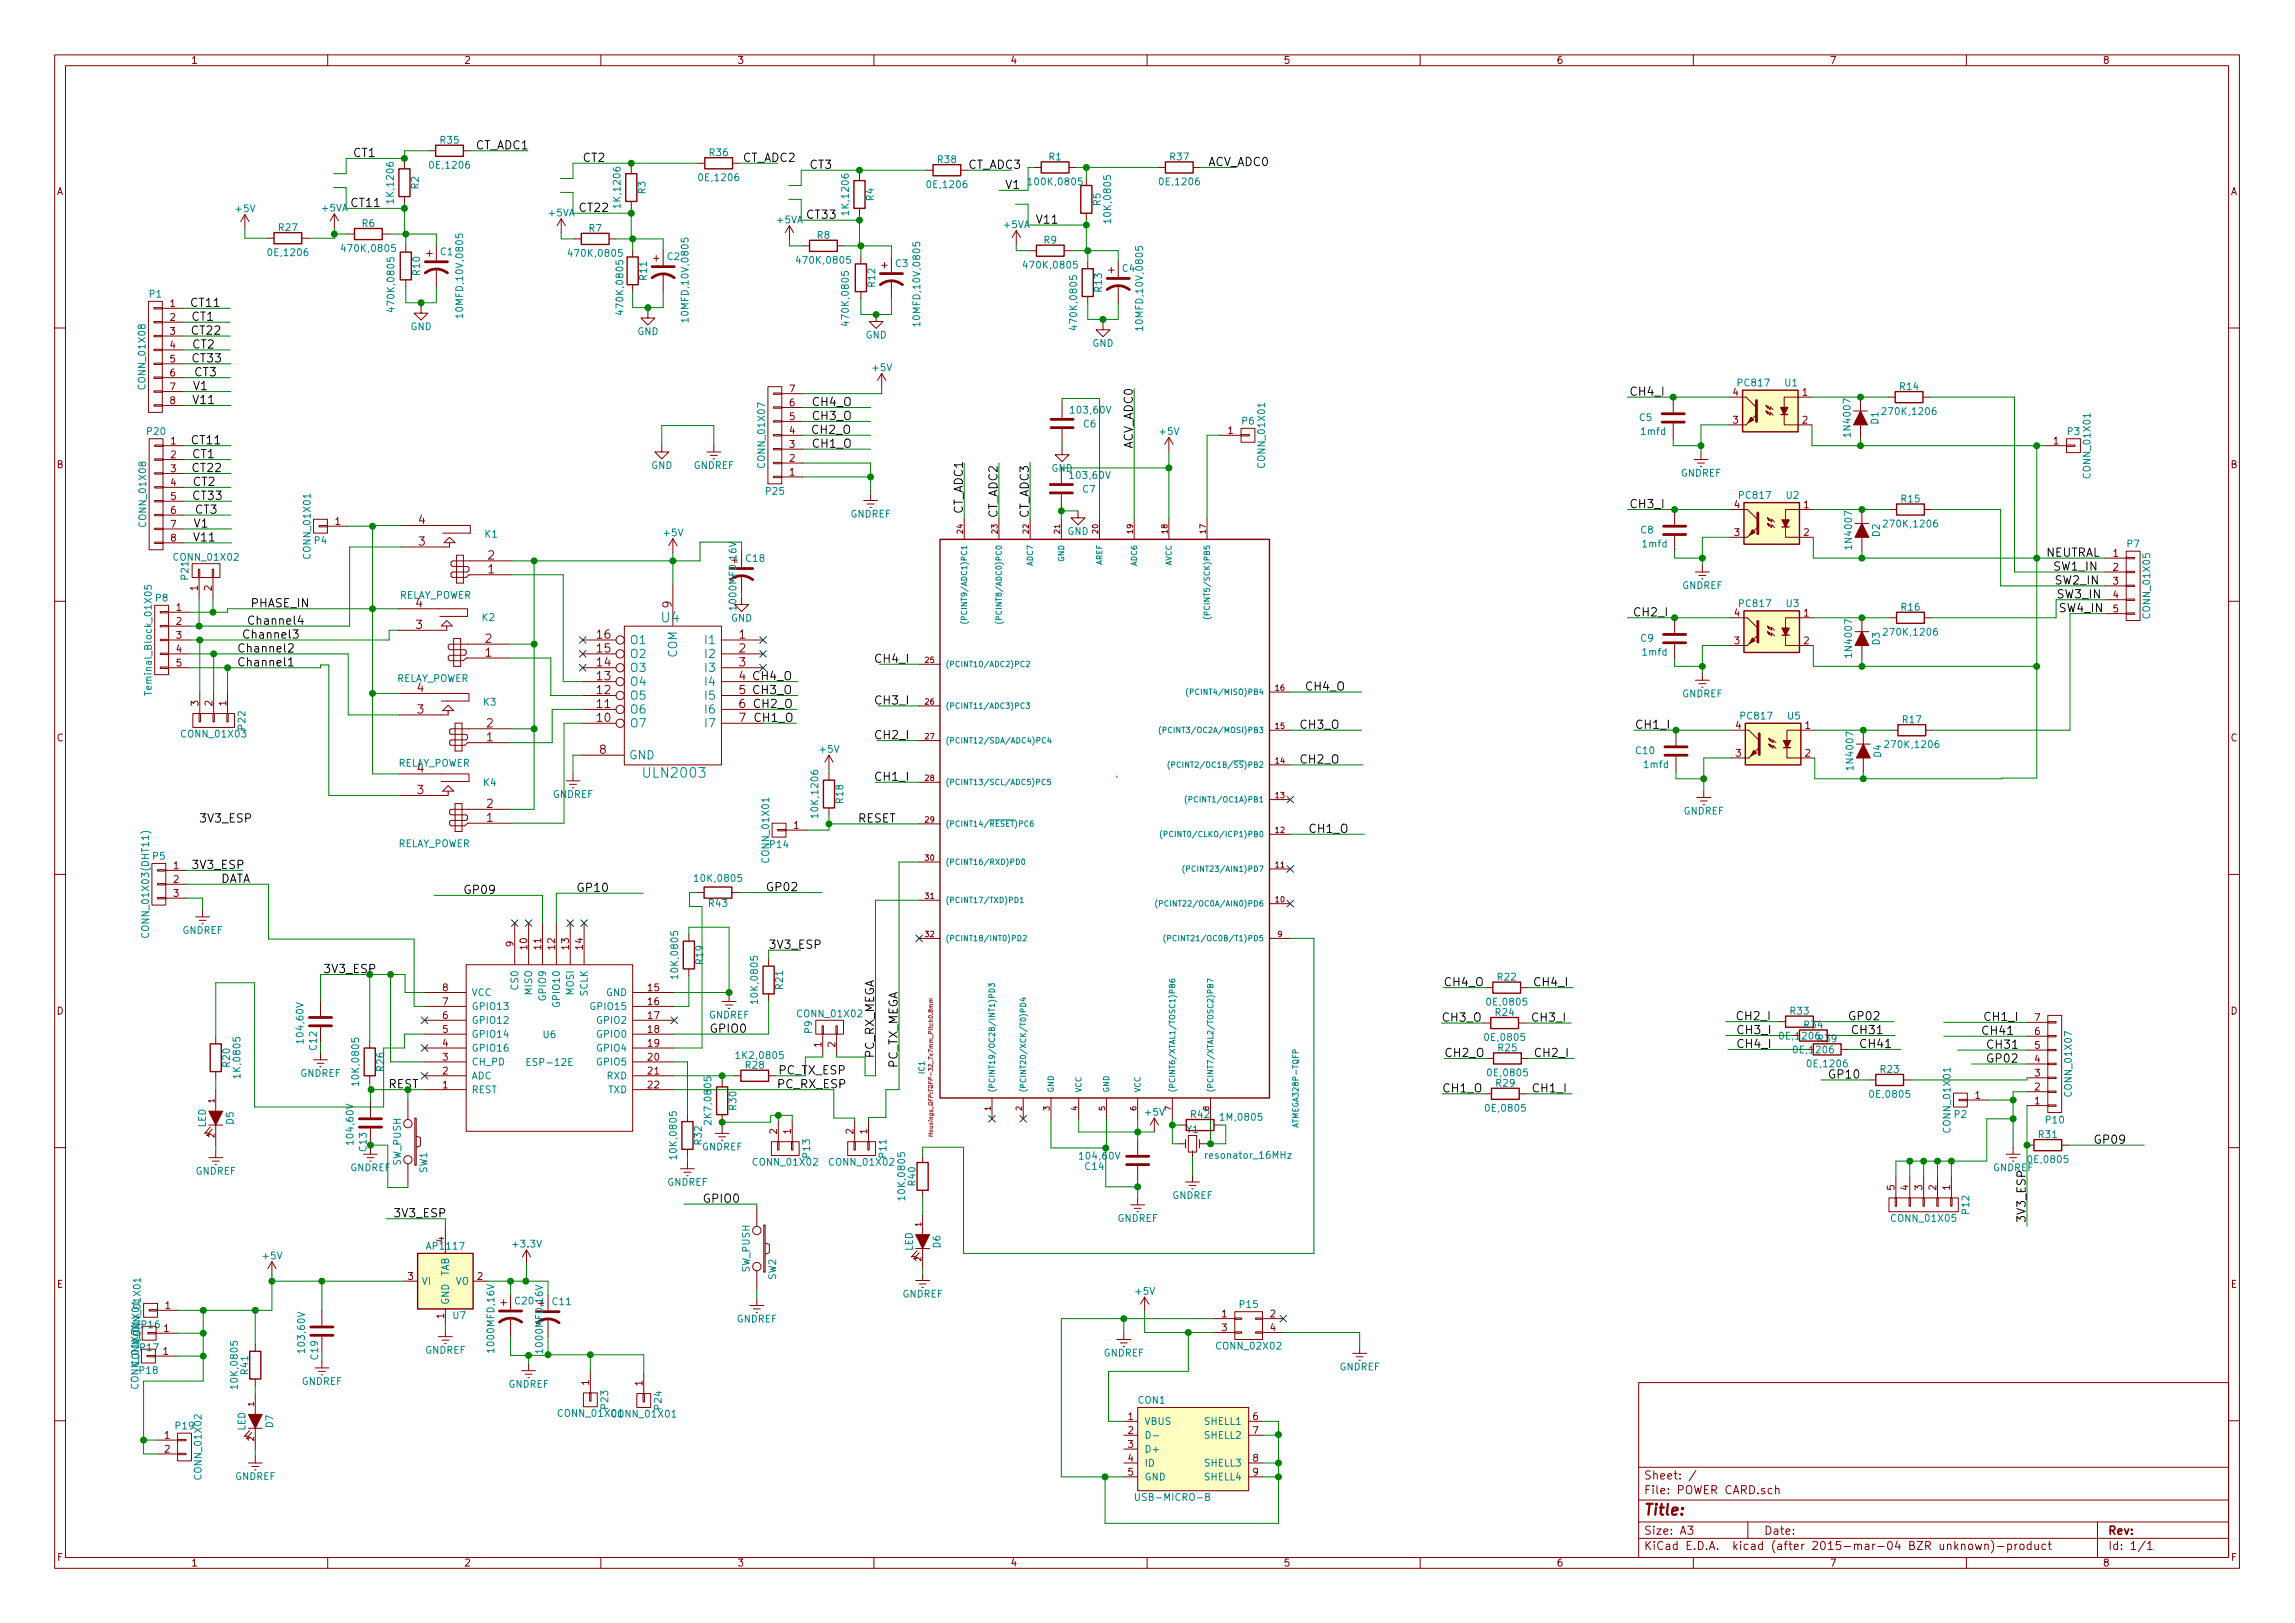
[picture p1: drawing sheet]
<svg xmlns="http://www.w3.org/2000/svg" width="420mm" height="297mm" viewBox="0 0 420 297" stroke-linecap="round" stroke-linejoin="round" font-family="sans-serif">
<defs><g id="words">
<text font-size="2.8" fill="#840000" x="301" y="277.3">Title:</text>
<g font-size="2.5" fill="#008484">
<text x="121.1" y="113.9">U4</text>
<text x="118.1" y="142.3">ULN2003</text>
</g>
<g font-size="2.1">
<text x="64.6" y="28.7">CT1</text>
<text x="87.1" y="27.3">CT_ADC1</text>
<text x="106.7" y="29.6">CT2</text>
<text x="136" y="29.6">CT_ADC2</text>
<text x="148.2" y="30.9">CT3</text>
<text x="177.3" y="30.9">CT_ADC3</text>
<text x="184" y="34.6">V1</text>
<text x="221.2" y="30.4">ACV_ADC0</text>
<text x="64.1" y="37.9">CT11</text>
<text x="105.9" y="38.8">CT22</text>
<text x="147.6" y="40">CT33</text>
<text x="189.6" y="40.9">V11</text>
<text x="34.8" y="56.2">CT11</text>
<text x="35.1" y="58.7">CT1</text>
<text x="34.9" y="61.3">CT22</text>
<text x="35.2" y="63.8">CT2</text>
<text x="35.1" y="66.3">CT33</text>
<text x="35.3" y="71.4">V1</text>
<text x="35.6" y="68.9">CT3</text>
<text x="35.2" y="74">V11</text>
<text x="148.9" y="74.3">CH4_O</text>
<text x="148.9" y="76.9">CH3_O</text>
<text x="298.8" y="72.4">CH4_I</text>
<text x="34.9" y="81.3">CT11</text>
<text x="35.2" y="83.9">CT1</text>
<text x="148.7" y="79.4">CH2_O</text>
<text x="148.9" y="82">CH1_O</text>
<text x="207.4" y="82.1" transform="rotate(-90 207.4 82.1)">ACV_ADC0</text>
<text x="35.1" y="86.4">CT22</text>
<text x="35.3" y="88.9">CT2</text>
<text x="35.2" y="91.5">CT33</text>
<text x="35.7" y="94">CT3</text>
<text x="176.3" y="94" transform="rotate(-90 176.3 94)">CT_ADC1</text>
<text x="182.6" y="94.8" transform="rotate(-90 182.6 94.8)">CT_ADC2</text>
<text x="188.3" y="94.8" transform="rotate(-90 188.3 94.8)">CT_ADC3</text>
<text x="298.8" y="93">CH3_I</text>
<text x="35.3" y="99.1">V11</text>
<text x="35.4" y="96.6">V1</text>
<text x="374.3" y="101.9">NEUTRAL</text>
<text x="376.1" y="104.4">SW1_IN</text>
<text x="376.4" y="107">SW2_IN</text>
<text x="46" y="111.2">PHASE_IN</text>
<text x="299.4" y="112.8">CH2_I</text>
<text x="376.8" y="109.5">SW3_IN</text>
<text x="377.2" y="112.1">SW4_IN</text>
<text x="43.4" y="119.4">Channel2</text>
<text x="44.3" y="116.9">Channel3</text>
<text x="45.2" y="114.3">Channel4</text>
<text x="43.4" y="122">Channel1</text>
<text x="160.5" y="121.3">CH4_I</text>
<text x="138.1" y="129.6">CH2_O</text>
<text x="160.5" y="128.9">CH3_I</text>
<text x="239.2" y="126.4">CH4_O</text>
<text x="138.2" y="132.1">CH1_O</text>
<text x="160.5" y="135.3">CH2_I</text>
<text x="238.2" y="133.4">CH3_O</text>
<text x="299.8" y="133.4">CH1_I</text>
<text x="160.5" y="142.9">CH1_I</text>
<text x="238.2" y="139.7">CH2_O</text>
<text x="36.4" y="150.5">3V3_ESP</text>
<text x="157.1" y="150.5">RESET</text>
<text x="239.8" y="152.4">CH1_O</text>
<text x="35.1" y="159">3V3_ESP</text>
<text x="40.5" y="161.6">DATA</text>
<text x="84.8" y="163.6">GP09</text>
<text x="105.5" y="163.2">GP10</text>
<text x="140.2" y="163.1">GP02</text>
<text x="140.7" y="173.6">3V3_ESP</text>
<text x="59.2" y="178.1">3V3_ESP</text>
<text x="264.6" y="180.5">CH4_O</text>
<text x="281.1" y="180.5">CH4_I</text>
<text x="129.9" y="189">GPIO0</text>
<text x="264.2" y="187">CH3_O</text>
<text x="280.7" y="187">CH3_I</text>
<text x="318.2" y="186.7">CH2_I</text>
<text x="318.3" y="189.3">CH3_I</text>
<text x="318.3" y="191.8">CH4_I</text>
<text x="338.3" y="186.7">GP02</text>
<text x="338.8" y="189.3">CH31</text>
<text x="340.4" y="191.8">CH41</text>
<text x="362.7" y="189.4">CH41</text>
<text x="363.6" y="186.9">CH1_I</text>
<text x="363.6" y="191.9">CH31</text>
<text x="142.5" y="196.6">PC_TX_ESP</text>
<text x="160" y="194" transform="rotate(-90 160 194)">PC_RX_MEGA</text>
<text x="164.3" y="195.9" transform="rotate(-90 164.3 195.9)">PC_TX_MEGA</text>
<text x="264.7" y="193.5">CH2_O</text>
<text x="281.3" y="193.5">CH2_I</text>
<text x="334.6" y="197.4">GP10</text>
<text x="363.6" y="194.5">GP02</text>
<text x="142.2" y="199.2">PC_RX_ESP</text>
<text x="264.3" y="199.9">CH1_O</text>
<text x="280.9" y="199.9">CH1_I</text>
<text x="383.3" y="209.3">GP09</text>
<text x="128.7" y="220.1">GPIO0</text>
<text x="72" y="222.8">3V3_ESP</text>
<text x="370.8" y="223.8" transform="rotate(-90 370.8 223.8)">3V3_ESP</text>
</g>
<g font-size="2.1" fill="#840000">
<text x="76.6" y="95.9">4</text>
<text x="76.6" y="99.9">3</text>
<text x="89.3" y="104.9">1</text>
<text x="89.3" y="102.4">2</text>
<text x="76.1" y="111.2">4</text>
<text x="122.9" y="111.2" transform="rotate(-90 122.9 111.2)">9</text>
<text x="76.1" y="115.1">3</text>
<text x="88.8" y="117.6">2</text>
<text x="109.3" y="119.4">15</text>
<text x="109.3" y="116.9">16</text>
<text x="135.3" y="116.9">1</text>
<text x="135.3" y="119.4">2</text>
<text x="88.8" y="120.2">1</text>
<text x="109.3" y="124.5">13</text>
<text x="109.3" y="122">14</text>
<text x="135.3" y="122">3</text>
<text x="135.3" y="124.5">4 CH4_O</text>
<text x="76.4" y="130.6">3</text>
<text x="76.4" y="126.7">4</text>
<text x="109.3" y="129.6">11</text>
<text x="109.3" y="127">12</text>
<text x="135.3" y="127">5 CH3_O</text>
<text x="135.3" y="129.6">6</text>
<text x="89.1" y="135.7">1</text>
<text x="89.1" y="133.1">2</text>
<text x="109.3" y="132.1">10</text>
<text x="109.8" y="138">8</text>
<text x="135.3" y="132.1">7</text>
<text x="76.4" y="141.4">4</text>
<text x="76.4" y="145.3">3</text>
<text x="89.1" y="147.9">2</text>
<text x="89.1" y="150.4">1</text>
<text x="301" y="273.5">File: POWER CARD.sch</text>
<text x="301" y="270.8">Sheet: /</text>
<text x="301" y="280.9">Size: A3</text>
<text x="323" y="280.9">Date:</text>
<text x="386" y="280.9">Rev:</text>
<text x="301" y="283.7">KiCad E.D.A. kicad (after 2015-mar-04 BZR unknown)-product</text>
<text x="386" y="283.7">Id: 1/1</text>
</g>
<g font-size="2.1" fill="#008484">
<text x="115.3" y="117.9">O1</text>
<text x="129.3" y="117.9">I1</text>
<text x="115.3" y="125.5">O4</text>
<text x="115.3" y="123">O3</text>
<text x="115.3" y="120.4">O2</text>
<text x="124" y="120.4" transform="rotate(-90 124 120.4)">COM</text>
<text x="129.3" y="120.4">I2</text>
<text x="129.3" y="123">I3</text>
<text x="129.3" y="125.5">I4</text>
<text x="115.3" y="130.6">O6</text>
<text x="115.3" y="128.1">O5</text>
<text x="129.3" y="128.1">I5</text>
<text x="129.3" y="130.6">I6</text>
<text x="115.3" y="133.1">O7</text>
<text x="129.3" y="133.1">I7</text>
<text x="115.2" y="139">GND</text>
</g>
<text font-size="2.1" fill="#008400" x="71.1" y="199.2">REST</text>
<g font-size="1.8" fill="#840000">
<text x="35" y="11.7">1</text>
<text x="85" y="11.7">2</text>
<text x="135" y="11.7">3</text>
<text x="185" y="11.7">4</text>
<text x="235" y="11.7">5</text>
<text x="285" y="11.7">6</text>
<text x="335" y="11.7">7</text>
<text x="385" y="11.7">8</text>
<text x="10.4" y="35.7">A</text>
<text x="408.4" y="35.7">A</text>
<text x="31.1" y="56.2">1</text>
<text x="31.1" y="58.7">2</text>
<text x="31.1" y="61.3">3</text>
<text x="31.1" y="63.8">4</text>
<text x="31.1" y="66.3">5</text>
<text x="31.1" y="68.9">6</text>
<text x="31.1" y="71.4">7</text>
<text x="144.6" y="71.8">7</text>
<text x="31.1" y="74">8</text>
<text x="144.6" y="76.9">5</text>
<text x="144.6" y="74.3">6</text>
<text x="317.3" y="77.5">3</text>
<text x="317.3" y="72.4">4</text>
<text x="330" y="72.4">1</text>
<text x="330" y="77.5">2</text>
<text x="31.3" y="81.3">1</text>
<text x="31.3" y="83.9">2</text>
<text x="144.6" y="82">3</text>
<text x="144.6" y="79.4">4</text>
<text x="224.8" y="79.4">1</text>
<text x="375.9" y="81.3">1</text>
<text x="10.4" y="85.7">B</text>
<text x="31.3" y="86.4">3</text>
<text x="31.3" y="88.9">4</text>
<text x="144.6" y="87">1</text>
<text x="144.6" y="84.5">2</text>
<text x="408.4" y="85.7">B</text>
<text x="31.3" y="91.5">5</text>
<text x="31.3" y="94">6</text>
<text x="317.5" y="93">4</text>
<text x="330.2" y="93">1</text>
<text x="31.3" y="96.6">7</text>
<text x="31.3" y="99.1">8</text>
<text x="61.4" y="96">1</text>
<text x="317.5" y="98.1">3</text>
<text x="330.2" y="98.1">2</text>
<text x="386.9" y="101.9">1</text>
<text x="386.9" y="104.4">2</text>
<text x="386.9" y="107">3</text>
<text x="32.3" y="111.8">1</text>
<text x="36.2" y="108.1" transform="rotate(-90 36.2 108.1)">1</text>
<text x="38.7" y="108.1" transform="rotate(-90 38.7 108.1)">2</text>
<text x="317.5" y="112.8">4</text>
<text x="330.2" y="112.8">1</text>
<text x="386.9" y="109.5">4</text>
<text x="386.9" y="112.1">5</text>
<text x="32.3" y="114.3">2</text>
<text x="32.3" y="116.9">3</text>
<text x="32.3" y="119.4">4</text>
<text x="317.5" y="117.9">3</text>
<text x="330.2" y="117.9">2</text>
<text x="32.3" y="122">5</text>
<text x="36.3" y="129.2" transform="rotate(-90 36.3 129.2)">3</text>
<text x="38.9" y="129.2" transform="rotate(-90 38.9 129.2)">2</text>
<text x="41.4" y="129.2" transform="rotate(-90 41.4 129.2)">1</text>
<text x="10.4" y="135.7">C</text>
<text x="317.8" y="133.4">4</text>
<text x="330.5" y="133.4">1</text>
<text x="408.4" y="135.7">C</text>
<text x="317.8" y="138.5">3</text>
<text x="330.5" y="138.5">2</text>
<text x="145.3" y="151.7">1</text>
<text x="31.8" y="159">1</text>
<text x="31.8" y="161.6">2</text>
<text x="31.8" y="164.1">3</text>
<text x="94" y="173.2" transform="rotate(-90 94 173.2)">9</text>
<text x="96.5" y="173.7" transform="rotate(-90 96.5 173.7)">10</text>
<text x="99.1" y="173.7" transform="rotate(-90 99.1 173.7)">11</text>
<text x="101.6" y="173.7" transform="rotate(-90 101.6 173.7)">12</text>
<text x="104.1" y="173.7" transform="rotate(-90 104.1 173.7)">13</text>
<text x="106.7" y="173.7" transform="rotate(-90 106.7 173.7)">14</text>
<text x="10.4" y="185.7">D</text>
<text x="81.1" y="183.9">7</text>
<text x="81.1" y="181.4">8</text>
<text x="118.7" y="181.4">15</text>
<text x="118.7" y="183.9">16</text>
<text x="408.4" y="185.7">D</text>
<text x="81.1" y="191.6">4</text>
<text x="81.1" y="189">5</text>
<text x="81.1" y="186.5">6</text>
<text x="118.7" y="186.5">17</text>
<text x="118.7" y="189">18</text>
<text x="118.7" y="191.6">19</text>
<text x="150.4" y="191.7" transform="rotate(-90 150.4 191.7)">1</text>
<text x="152.9" y="191.7" transform="rotate(-90 152.9 191.7)">2</text>
<text x="326.2" y="190.2">0E,1206</text>
<text x="332.9" y="190.7">R39</text>
<text x="372.5" y="191.9">5</text>
<text x="372.5" y="189.4">6</text>
<text x="372.5" y="186.9">7</text>
<text x="81.1" y="196.6">2</text>
<text x="81.1" y="194.1">3</text>
<text x="118.7" y="194.1">20</text>
<text x="118.7" y="196.6">21</text>
<text x="372.5" y="197">3</text>
<text x="372.5" y="194.5">4</text>
<text x="81.1" y="199.2">1</text>
<text x="118.7" y="199.2">22</text>
<text x="361.6" y="201.1">1</text>
<text x="372.5" y="202.1">1</text>
<text x="372.5" y="199.6">2</text>
<text x="142.2" y="207.5" transform="rotate(-90 142.2 207.5)">2</text>
<text x="144.8" y="207.5" transform="rotate(-90 144.8 207.5)">1</text>
<text x="156.2" y="207.5" transform="rotate(-90 156.2 207.5)">2</text>
<text x="158.7" y="207.5" transform="rotate(-90 158.7 207.5)">1</text>
<text x="346.8" y="217.8" transform="rotate(-90 346.8 217.8)">5</text>
<text x="349.4" y="217.8" transform="rotate(-90 349.4 217.8)">4</text>
<text x="351.9" y="217.8" transform="rotate(-90 351.9 217.8)">3</text>
<text x="354.5" y="217.8" transform="rotate(-90 354.5 217.8)">2</text>
<text x="357" y="217.8" transform="rotate(-90 357 217.8)">1</text>
<text x="81.3" y="227.3" transform="rotate(-90 81.3 227.3)">4</text>
<text x="10.4" y="235.7">E</text>
<text x="30.3" y="239.6">1</text>
<text x="74.7" y="234.2">3</text>
<text x="87.4" y="234.2">2</text>
<text x="408.4" y="235.7">E</text>
<text x="30" y="243.7">1</text>
<text x="81.3" y="241.3" transform="rotate(-90 81.3 241.3)">1</text>
<text x="223.7" y="241.1">1</text>
<text x="223.7" y="243.6">3</text>
<text x="232.6" y="241.1">2</text>
<text x="232.6" y="243.6">4</text>
<text x="29.9" y="247.9">1</text>
<text x="107.8" y="253.5" transform="rotate(-90 107.8 253.5)">1</text>
<text x="117.6" y="253.6" transform="rotate(-90 117.6 253.6)">1</text>
<text x="30.1" y="263.3">1</text>
<text x="206.5" y="259.9">1</text>
<text x="206.5" y="262.4">2</text>
<text x="229.4" y="259.9">6</text>
<text x="229.4" y="262.4">7</text>
<text x="30.1" y="265.8">2</text>
<text x="206.5" y="265">3</text>
<text x="206.5" y="267.5">4</text>
<text x="229.4" y="267.5">8</text>
<text x="206.5" y="270">5</text>
<text x="229.4" y="270">9</text>
<text x="10.5" y="285.7">F</text>
<text x="35" y="286.7">1</text>
<text x="85" y="286.7">2</text>
<text x="135" y="286.7">3</text>
<text x="185" y="286.7">4</text>
<text x="235" y="286.7">5</text>
<text x="285" y="286.7">6</text>
<text x="335" y="286.7">7</text>
<text x="385" y="286.7">8</text>
<text x="408.5" y="285.7">F</text>
</g>
<g font-size="1.8" fill="#008484">
<text x="80.7" y="26.3">R35</text>
<text x="129.9" y="28.6">R36</text>
<text x="171.7" y="29.8">R38</text>
<text x="192" y="29.3">R1</text>
<text x="214.3" y="29.3">R37</text>
<text x="76.6" y="34.6" transform="rotate(-90 76.6 34.6)">R2</text>
<text x="79" y="30.8">0E,1206</text>
<text x="118.2" y="35.4" transform="rotate(-90 118.2 35.4)">R3</text>
<text x="128.3" y="33.1">0E,1206</text>
<text x="170.1" y="34.4">0E,1206</text>
<text x="188.8" y="33.9">100K,0805</text>
<text x="212.6" y="33.9">0E,1206</text>
<text x="43.2" y="38.8">+5V</text>
<text x="59" y="38.7">+5VA</text>
<text x="66.3" y="41.5">R6</text>
<text x="72.1" y="36.8" transform="rotate(-90 72.1 36.8)">1K,1206</text>
<text x="100.5" y="39.6">+5VA</text>
<text x="113.6" y="37.7" transform="rotate(-90 113.6 37.7)">1K,1206</text>
<text x="142.3" y="40.9">+5VA</text>
<text x="155.4" y="38.9" transform="rotate(-90 155.4 38.9)">1K,1206</text>
<text x="159.9" y="36.7" transform="rotate(-90 159.9 36.7)">R4</text>
<text x="183.8" y="41.7">+5VA</text>
<text x="201.5" y="37.6" transform="rotate(-90 201.5 37.6)">R5</text>
<text x="203.4" y="40.3" transform="rotate(-90 203.4 40.3)">10K,0805</text>
<text x="49.4" y="46.8">0E,1206</text>
<text x="51.1" y="42.3">R27</text>
<text x="63.1" y="46.1">470K,0805</text>
<text x="80.6" y="46.7">C1</text>
<text x="104.6" y="47">470K,0805</text>
<text x="107.8" y="42.4">R7</text>
<text x="122.2" y="47.6">C2</text>
<text x="149.6" y="43.7">R8</text>
<text x="191.2" y="44.6">R9</text>
<text x="76.9" y="50.3" transform="rotate(-90 76.9 50.3)">R10</text>
<text x="118.4" y="51.2" transform="rotate(-90 118.4 51.2)">R11</text>
<text x="146.4" y="48.2">470K,0805</text>
<text x="160.2" y="52.5" transform="rotate(-90 160.2 52.5)">R12</text>
<text x="164" y="48.9">C3</text>
<text x="188" y="49.1">470K,0805</text>
<text x="201.7" y="53.4" transform="rotate(-90 201.7 53.4)">R13</text>
<text x="205.5" y="49.7">C4</text>
<text x="27.4" y="54.4">P1</text>
<text x="72.2" y="56.4" transform="rotate(-90 72.2 56.4)">470K,0805</text>
<text x="84.8" y="57.4" transform="rotate(-90 84.8 57.4)">10MFD,10V,0805</text>
<text x="114.1" y="56.9" transform="rotate(-90 114.1 56.9)">470K,0805</text>
<text x="126" y="58.2" transform="rotate(-90 126 58.2)">10MFD,10V,0805</text>
<text x="155.4" y="59" transform="rotate(-90 155.4 59)">470K,0805</text>
<text x="168.5" y="59" transform="rotate(-90 168.5 59)">10MFD,10V,0805</text>
<text x="197.2" y="59.7" transform="rotate(-90 197.2 59.7)">470K,0805</text>
<text x="209.2" y="59.7" transform="rotate(-90 209.2 59.7)">10MFD,10V,0805</text>
<text x="75.1" y="60.4">GND</text>
<text x="116.7" y="61.3">GND</text>
<text x="158.4" y="61.9">GND</text>
<text x="200" y="63.5">GND</text>
<text x="26.6" y="71" transform="rotate(-90 26.6 71)">CONN_01X08</text>
<text x="159.8" y="67.9">+5V</text>
<text x="318.3" y="70.7">PC817</text>
<text x="326.8" y="70.7">U1</text>
<text x="347.9" y="71.4">R14</text>
<text x="196.3" y="75.7">103,60V</text>
<text x="227.4" y="77.7">P6</text>
<text x="300.2" y="77">C5</text>
<text x="343.9" y="77.6" transform="rotate(-90 343.9 77.6)">D1</text>
<text x="345.2" y="75.9">270K,1206</text>
<text x="27" y="79.6">P20</text>
<text x="198.4" y="78.2">C6</text>
<text x="212.4" y="79.6">+5V</text>
<text x="300.5" y="79.6">1mfd</text>
<text x="338.8" y="79.6" transform="rotate(-90 338.8 79.6)">1N4007</text>
<text x="378.5" y="79.6">P3</text>
<text x="119.2" y="85.8">GND</text>
<text x="126.9" y="85.8">GNDREF</text>
<text x="140" y="85.3" transform="rotate(-90 140 85.3)">CONN_01X07</text>
<text x="192.5" y="86.3">GND</text>
<text x="196.2" y="87.6">103,60V</text>
<text x="231.6" y="85.3" transform="rotate(-90 231.6 85.3)">CONN_01X01</text>
<text x="307.7" y="87.2">GNDREF</text>
<text x="382.7" y="87.2" transform="rotate(-90 382.7 87.2)">CONN_01X01</text>
<text x="140.3" y="90.5">P25</text>
<text x="155.7" y="94.7">GNDREF</text>
<text x="198.2" y="90.2">C7</text>
<text x="318.6" y="91.3">PC817</text>
<text x="327.1" y="91.3">U2</text>
<text x="348.1" y="91.9">R15</text>
<text x="26.7" y="96.1" transform="rotate(-90 26.7 96.1)">CONN_01X08</text>
<text x="56.8" y="101.9" transform="rotate(-90 56.8 101.9)">CONN_01X01</text>
<text x="57.6" y="99.6">P4</text>
<text x="88.8" y="98.4">K1</text>
<text x="121.6" y="98.1">+5V</text>
<text x="195.4" y="97.9">GND</text>
<text x="300.4" y="97.6">C8</text>
<text x="300.8" y="100.2">1mfd</text>
<text x="339" y="100.2" transform="rotate(-90 339 100.2)">1N4007</text>
<text x="344.1" y="98.2" transform="rotate(-90 344.1 98.2)">D2</text>
<text x="345.4" y="96.5">270K,1206</text>
<text x="389.5" y="100.2">P7</text>
<text x="32.1" y="102.6">CONN_01X02</text>
<text x="34.5" y="106" transform="rotate(-90 34.5 106)">P21</text>
<text x="136.6" y="102.8">C18</text>
<text x="307.9" y="107.8">GNDREF</text>
<text x="28.5" y="110.1">P8</text>
<text x="72.9" y="109.6">RELAY_POWER</text>
<text x="88.3" y="113.6">K2</text>
<text x="133.8" y="113.8">GND</text>
<text x="134.8" y="111.2" transform="rotate(-90 134.8 111.2)">1000MFD,16V</text>
<text x="318.6" y="111.1">PC817</text>
<text x="327.1" y="111.1">U3</text>
<text x="348.1" y="111.7">R16</text>
<text x="393.6" y="112.9" transform="rotate(-90 393.6 112.9)">CONN_01X05</text>
<text x="300.4" y="117.4">C9</text>
<text x="300.8" y="120">1mfd</text>
<text x="339" y="120" transform="rotate(-90 339 120)">1N4007</text>
<text x="344.1" y="118" transform="rotate(-90 344.1 118)">D3</text>
<text x="345.4" y="116.3">270K,1206</text>
<text x="72.4" y="124.8">RELAY_POWER</text>
<text x="27.8" y="126.4" transform="rotate(-90 27.8 126.4)">Teminal_Block_01X05</text>
<text x="88.5" y="129.1">K3</text>
<text x="307.9" y="127.6">GNDREF</text>
<text x="318.8" y="131.7">PC817</text>
<text x="327.3" y="131.7">U5</text>
<text x="33.5" y="135">CONN_01X03</text>
<text x="44.9" y="133.4" transform="rotate(-90 44.9 133.4)">P22</text>
<text x="150.2" y="137.8">+5V</text>
<text x="345.7" y="136.9">270K,1206</text>
<text x="348.4" y="132.3">R17</text>
<text x="72.6" y="140.3">RELAY_POWER</text>
<text x="88.5" y="143.9">K4</text>
<text x="299.5" y="138">C10</text>
<text x="301" y="140.5">1mfd</text>
<text x="339.3" y="140.5" transform="rotate(-90 339.3 140.5)">1N4007</text>
<text x="344.4" y="138.6" transform="rotate(-90 344.4 138.6)">D4</text>
<text x="101.2" y="146">GNDREF</text>
<text x="149.8" y="149.2" transform="rotate(-90 149.8 149.2)">10K,1206</text>
<text x="154.4" y="147" transform="rotate(-90 154.4 147)">R18</text>
<text x="308.2" y="149.1">GNDREF</text>
<text x="72.6" y="155">RELAY_POWER</text>
<text x="141" y="155.2">P14</text>
<text x="28" y="157.3">P5</text>
<text x="127.6" y="161.4">10K,0805</text>
<text x="140.8" y="157.6" transform="rotate(-90 140.8 157.6)">CONN_01X01</text>
<text x="129.8" y="165.9">R43</text>
<text x="27.3" y="170.9" transform="rotate(-90 27.3 170.9)">CONN_01X03(DHT11)</text>
<text x="33.4" y="170.9">GNDREF</text>
<text x="124.1" y="178.6" transform="rotate(-90 124.1 178.6)">10K,0805</text>
<text x="128.7" y="176.4" transform="rotate(-90 128.7 176.4)">R19</text>
<text x="274.2" y="179.4">R22</text>
<text x="86.4" y="184.8">GPIO13</text>
<text x="86.4" y="182.3">VCC</text>
<text x="94.9" y="181" transform="rotate(-90 94.9 181)">CS0</text>
<text x="97.4" y="182.1" transform="rotate(-90 97.4 182.1)">MISO</text>
<text x="99.9" y="183" transform="rotate(-90 99.9 183)">GPIO9</text>
<text x="102.5" y="184" transform="rotate(-90 102.5 184)">GPIO10</text>
<text x="105" y="182.1" transform="rotate(-90 105 182.1)">MOSI</text>
<text x="107.6" y="182.4" transform="rotate(-90 107.6 182.4)">SCLK</text>
<text x="108.4" y="184.8">GPIO15</text>
<text x="110.9" y="182.3">GND</text>
<text x="138.7" y="183.2" transform="rotate(-90 138.7 183.2)">10K,0805</text>
<text x="143.3" y="181" transform="rotate(-90 143.3 181)">R21</text>
<text x="272.6" y="184">0E,0805</text>
<text x="273.8" y="185.9">R24</text>
<text x="327.8" y="185.7">R33</text>
<text x="55.5" y="190.6" transform="rotate(-90 55.5 190.6)">104,60V</text>
<text x="86.4" y="189.9">GPIO14</text>
<text x="86.4" y="187.4">GPIO12</text>
<text x="99.5" y="190">U6</text>
<text x="109.4" y="187.4">GPIO2</text>
<text x="109.4" y="189.9">GPIO0</text>
<text x="129.7" y="186.4">GNDREF</text>
<text x="146.3" y="186.2">CONN_01X02</text>
<text x="148.6" y="189.1" transform="rotate(-90 148.6 189.1)">P9</text>
<text x="272.2" y="190.5">0E,0805</text>
<text x="330.4" y="188.2">R34</text>
<text x="42.1" y="195.2" transform="rotate(-90 42.1 195.2)">R20</text>
<text x="44" y="196.9" transform="rotate(-90 44 196.9)">1K,0805</text>
<text x="54.9" y="197.1">GNDREF</text>
<text x="58" y="192.1" transform="rotate(-90 58 192.1)">C12</text>
<text x="70.3" y="196" transform="rotate(-90 70.3 196)">R26</text>
<text x="86.4" y="197.5">ADC</text>
<text x="86.4" y="195">CH_PD</text>
<text x="86.4" y="192.4">GPIO16</text>
<text x="97" y="195.1">ESP-12E</text>
<text x="109.4" y="195">GPIO5</text>
<text x="109.4" y="192.4">GPIO4</text>
<text x="111.1" y="197.5">RXD</text>
<text x="135.2" y="193.8">1K2,0805</text>
<text x="136.6" y="195.6">R28</text>
<text x="272.7" y="197">0E,0805</text>
<text x="274.3" y="192.4">R25</text>
<text x="328.7" y="192.8">0E,1206</text>
<text x="331.2" y="195.3">0E,1206</text>
<text x="344.3" y="196.3">R23</text>
<text x="65.7" y="198.2" transform="rotate(-90 65.7 198.2)">10K,0805</text>
<text x="86.4" y="200.1">REST</text>
<text x="111.3" y="200.1">TXD</text>
<text x="134.8" y="203.1" transform="rotate(-90 134.8 203.1)">R30</text>
<text x="272.3" y="203.4">0E,0805</text>
<text x="274" y="198.9">R29</text>
<text x="342.7" y="200.9">0E,0805</text>
<text x="379.3" y="200.4" transform="rotate(-90 379.3 200.4)">CONN_01X07</text>
<text x="37.7" y="206.4" transform="rotate(-90 37.7 206.4)">LED</text>
<text x="42.7" y="205.8" transform="rotate(-90 42.7 205.8)">D5</text>
<text x="64.7" y="209.1" transform="rotate(-90 64.7 209.1)">104,60V</text>
<text x="128.4" y="209.4" transform="rotate(-90 128.4 209.4)">R32</text>
<text x="130.2" y="205.3" transform="rotate(-90 130.2 205.3)">2K7,0805</text>
<text x="209.7" y="204.2">+5V</text>
<text x="217.2" y="207.4">Y1</text>
<text x="218.1" y="204.6">R42</text>
<text x="357.1" y="207" transform="rotate(-90 357.1 207)">CONN_01X01</text>
<text x="357.8" y="204.6">P2</text>
<text x="373.3" y="208.3">R31</text>
<text x="374.6" y="205.6">P10</text>
<text x="35.8" y="215">GNDREF</text>
<text x="64.1" y="214.3">GNDREF</text>
<text x="67.1" y="210.7" transform="rotate(-90 67.1 210.7)">C13</text>
<text x="73.4" y="213.3" transform="rotate(-90 73.4 213.3)">SW_PUSH</text>
<text x="78.2" y="214.7" transform="rotate(-90 78.2 214.7)">SW1</text>
<text x="123.9" y="211.6" transform="rotate(-90 123.9 211.6)">10K,0805</text>
<text x="128.5" y="210.5">GNDREF</text>
<text x="138.1" y="213.3">CONN_01X02</text>
<text x="148.3" y="211.8" transform="rotate(-90 148.3 211.8)">P13</text>
<text x="152.1" y="213.3">CONN_01X02</text>
<text x="162.3" y="211.8" transform="rotate(-90 162.3 211.8)">P11</text>
<text x="198" y="212.2">104,60V</text>
<text x="198.7" y="214.1">C14</text>
<text x="221.1" y="212.1">resonator_16MHz</text>
<text x="364.8" y="214.3">GNDREF</text>
<text x="371.6" y="212.8">0E,0805</text>
<text x="122.1" y="217">GNDREF</text>
<text x="165.7" y="219.1" transform="rotate(-90 165.7 219.1)">10K,0805</text>
<text x="167.6" y="216.9" transform="rotate(-90 167.6 216.9)">R40</text>
<text x="214.6" y="219.4">GNDREF</text>
<text x="204.5" y="223.6">GNDREF</text>
<text x="346.5" y="223.6">CONN_01X05</text>
<text x="360.5" y="222.1" transform="rotate(-90 360.5 222.1)">P12</text>
<text x="48.2" y="230.5">+5V</text>
<text x="78.3" y="228.7">AP1117</text>
<text x="94.1" y="228.3">+3.3V</text>
<text x="137.2" y="232.9" transform="rotate(-90 137.2 232.9)">SW_PUSH</text>
<text x="167.1" y="229" transform="rotate(-90 167.1 229)">LED</text>
<text x="172.2" y="228.4" transform="rotate(-90 172.2 228.4)">D6</text>
<text x="77.2" y="235.1">VI</text>
<text x="82.2" y="238.8" transform="rotate(-90 82.2 238.8)">GND TAB</text>
<text x="83.3" y="235.1">VO</text>
<text x="94.3" y="238.7">C20</text>
<text x="101.2" y="238.8">C11</text>
<text x="142.1" y="234.2" transform="rotate(-90 142.1 234.2)">SW2</text>
<text x="165.2" y="237.5">GNDREF</text>
<text x="207.9" y="236.9">+5V</text>
<text x="227" y="239.4">P15</text>
<text x="25.7" y="245.5" transform="rotate(-90 25.7 245.5)">CONN_01X01</text>
<text x="26" y="243.1">P16</text>
<text x="83" y="241.4">U7</text>
<text x="134.8" y="242">GNDREF</text>
<text x="25.6" y="251.4">P18</text>
<text x="25.7" y="247.3">P17</text>
<text x="45.4" y="251.5" transform="rotate(-90 45.4 251.5)">R41</text>
<text x="55.8" y="247.2" transform="rotate(-90 55.8 247.2)">103,60V</text>
<text x="58.2" y="248.8" transform="rotate(-90 58.2 248.8)">C19</text>
<text x="77.8" y="247.7">GNDREF</text>
<text x="90.5" y="247.1" transform="rotate(-90 90.5 247.1)">1000MFD,16V</text>
<text x="99.4" y="247.2" transform="rotate(-90 99.4 247.2)">1000MFD,16V</text>
<text x="202" y="248.2">GNDREF</text>
<text x="223" y="247">CONN_02X02</text>
<text x="245.2" y="250.8">GNDREF</text>
<text x="43.5" y="253.7" transform="rotate(-90 43.5 253.7)">10K,0805</text>
<text x="55.2" y="253.5">GNDREF</text>
<text x="93" y="254">GNDREF</text>
<text x="111.3" y="257.8" transform="rotate(-90 111.3 257.8)">P23</text>
<text x="121.1" y="257.9" transform="rotate(-90 121.1 257.9)">P24</text>
<text x="208.4" y="256.9">CON1</text>
<text x="32.2" y="261.6">P19</text>
<text x="44.9" y="261.9" transform="rotate(-90 44.9 261.9)">LED</text>
<text x="50" y="261.3" transform="rotate(-90 50 261.3)">D7</text>
<text x="102.4" y="259.3">CONN_01X01</text>
<text x="112.2" y="259.4">CONN_01X01</text>
<text x="209.5" y="260.8">VBUS</text>
<text x="220.5" y="260.8">SHELL1</text>
<text x="220.5" y="263.3">SHELL2</text>
<text x="209.5" y="265.8">D+</text>
<text x="209.5" y="268.4">ID</text>
<text x="220.5" y="268.4">SHELL3</text>
<text x="36.9" y="270.5" transform="rotate(-90 36.9 270.5)">CONN_01X02</text>
<text x="43" y="270.9">GNDREF</text>
<text x="208.6" y="274.7">USB-MICRO-B</text>
<text x="209.5" y="270.9">GND</text>
<text x="220.5" y="270.9">SHELL4</text>
</g>
<text font-size="1.8" fill="#008400" x="223.8" y="205.1">1M,0805</text>
<g font-size="1.4" fill="#840000">
<text x="176.3" y="97.6" transform="rotate(-90 176.3 97.6)">24</text>
<text x="182.6" y="97.6" transform="rotate(-90 182.6 97.6)">23</text>
<text x="188.3" y="97.6" transform="rotate(-90 188.3 97.6)">22</text>
<text x="194.1" y="97.6" transform="rotate(-90 194.1 97.6)">21</text>
<text x="201" y="97.6" transform="rotate(-90 201 97.6)">20</text>
<text x="207.4" y="97.6" transform="rotate(-90 207.4 97.6)">19</text>
<text x="213.7" y="97.6" transform="rotate(-90 213.7 97.6)">18</text>
<text x="220.7" y="97.6" transform="rotate(-90 220.7 97.6)">17</text>
<text x="169.4" y="121.3">25</text>
<text x="169.4" y="128.9">26</text>
<text x="233.5" y="126.4">16</text>
<text x="169.4" y="135.3">27</text>
<text x="233.5" y="133.4">15</text>
<text x="169.4" y="142.9">28</text>
<text x="233.5" y="139.7">14</text>
<text x="233.5" y="146.1">13</text>
<text x="169.4" y="150.5">29</text>
<text x="233.5" y="152.4">12</text>
<text x="169.4" y="157.5">30</text>
<text x="233.5" y="158.8">11</text>
<text x="169.4" y="164.5">31</text>
<text x="233.5" y="165.1">10</text>
<text x="169.4" y="171.5">32</text>
<text x="233.9" y="171.5">9</text>
<text x="39.2" y="201.8" transform="rotate(-90 39.2 201.8)">1</text>
<text x="181.4" y="203.2" transform="rotate(-90 181.4 203.2)">1</text>
<text x="187.1" y="203.2" transform="rotate(-90 187.1 203.2)">2</text>
<text x="192.2" y="203.2" transform="rotate(-90 192.2 203.2)">3</text>
<text x="197.2" y="203.2" transform="rotate(-90 197.2 203.2)">4</text>
<text x="202.3" y="203.2" transform="rotate(-90 202.3 203.2)">5</text>
<text x="208" y="203.2" transform="rotate(-90 208 203.2)">6</text>
<text x="214.4" y="203.2" transform="rotate(-90 214.4 203.2)">7</text>
<text x="221.4" y="203.2" transform="rotate(-90 221.4 203.2)">8</text>
<text x="39.2" y="208.2" transform="rotate(-90 39.2 208.2)">2</text>
<text x="168.7" y="224.4" transform="rotate(-90 168.7 224.4)">1</text>
<text x="168.7" y="230.8" transform="rotate(-90 168.7 230.8)">2</text>
<text x="46.5" y="257.3" transform="rotate(-90 46.5 257.3)">1</text>
<text x="46.5" y="263.7" transform="rotate(-90 46.5 263.7)">2</text>
</g>
<g font-size="1.4" fill="#008484">
<text x="189.1" y="103.6" transform="rotate(-90 189.1 103.6)">ADC7</text>
<text x="194.8" y="102.9" transform="rotate(-90 194.8 102.9)">GND</text>
<text x="201.8" y="103.6" transform="rotate(-90 201.8 103.6)">AREF</text>
<text x="208.2" y="103.6" transform="rotate(-90 208.2 103.6)">ADC6</text>
<text x="214.5" y="103.7" transform="rotate(-90 214.5 103.7)">AVCC</text>
<text x="177" y="112.7" transform="rotate(-90 177 112.7)">(PCINT9/ADC1)PC1</text>
<text x="183.4" y="112.7" transform="rotate(-90 183.4 112.7)">(PCINT8/ADC0)PC0</text>
<text x="221.5" y="111.8" transform="rotate(-90 221.5 111.8)">(PCINT5/SCK)PB5</text>
<text x="173.1" y="122.1">(PCINT10/ADC2)PC2</text>
<text x="173.1" y="129.7">(PCINT11/ADC3)PC3</text>
<text x="218.7" y="127.2">(PCINT4/MISO)PB4</text>
<text x="173.1" y="136.1">(PCINT12/SDA/ADC4)PC4</text>
<text x="214.3" y="134.1">(PCINT3/OC2A/MOSI)PB3</text>
<text x="173.1" y="143.7">(PCINT13/SCL/ADC5)PC5</text>
<text x="216.1" y="140.5">(PCINT2/OC1B/SS)PB2</text>
<text x="218.3" y="146.8">(PCINT1/OC1A)PB1</text>
<text x="173.1" y="151.3">(PCINT14/RESET)PC6</text>
<text x="214.7" y="153.2">(PCINT0/CLKO/ICP1)PB0</text>
<text x="173.1" y="158.3">(PCINT16/RXD)PD0</text>
<text x="218.3" y="159.5">(PCINT23/AIN1)PD7</text>
<text x="173.1" y="165.3">(PCINT17/TXD)PD1</text>
<text x="213.9" y="165.9">(PCINT22/OC0A/AIN0)PD6</text>
<text x="173.1" y="172.2">(PCINT18/INT0)PD2</text>
<text x="215.5" y="172.2">(PCINT21/OC0B/T1)PD5</text>
<text x="169.3" y="196.5" transform="rotate(-90 169.3 196.5)">IC1</text>
<text x="182.1" y="199.9" transform="rotate(-90 182.1 199.9)">(PCINT19/OC2B/INT1)PD3</text>
<text x="187.8" y="199.9" transform="rotate(-90 187.8 199.9)">(PCINT20/XCK/T0)PD4</text>
<text x="192.9" y="199.9" transform="rotate(-90 192.9 199.9)">GND</text>
<text x="198" y="199.9" transform="rotate(-90 198 199.9)">VCC</text>
<text x="203.1" y="199.9" transform="rotate(-90 203.1 199.9)">GND</text>
<text x="208.8" y="199.9" transform="rotate(-90 208.8 199.9)">VCC</text>
<text x="215.1" y="199.9" transform="rotate(-90 215.1 199.9)">(PCINT6/XTAL1/TOSC1)PB6</text>
<text x="222.1" y="199.9" transform="rotate(-90 222.1 199.9)">(PCINT7/XTAL2/TOSC2)PB7</text>
<text x="237.7" y="206" transform="rotate(-90 237.7 206)">ATMEGA328P-TQFP</text>
</g>
<text font-size="1.1" fill="#840084" x="170.8" y="206.9" transform="rotate(-90 170.8 206.9)">Housings_QFP:TQFP-32_7x7mm_Pitch0.8mm</text>
</g></defs>
<g fill="none" stroke="#840000" stroke-width=".18">
<path d="M10 10h400v277h-400zM12 12h396v273.1h-396zM60 10v2M110 10v2M160 10v2M210 10v2M260 10v2M310 10v2M360 10v2M44.8 39.3l-.7 1.2M44.8 39.3v2.5M44.8 39.3l.8 1.2"/>
<path d="M61.2 39.2l-.7 1.2M61.2 39.2v2.5M61.2 39.2l.8 1.2M74 29.6v1.3M74 36v1.2M78.5 27.6h1.3M84.8 27.6h1.3M115.6 30.5v1.3M115.6 36.9v1.2M127.8 29.9h1.2M134.1 29.9h1.3M157.4 31.8v1.3"/>
<path d="M157.4 38.1v1.3M169.5 31.2h1.3M175.9 31.2h1.3M189.4 30.6h1.2M195.7 30.6h1.3M198.9 32.7v1.2M198.9 39v1.3M212.1 30.6h1.3M218.4 30.6h1.3M27.2 55.2h2.5v20.3h-2.5zM28.2 58.8h1.5v.3h-1.5zM28.2 56.3h1.5v.3h-1.5z"/>
<path d="M29.7 56.4h3.8M29.7 59h3.8M48.9 43.6h1.3M55.2 43.6h1.3M63.6 42.8h1.3M70 42.8h1.2M74.3 44.9v1.2M74.3 51.2v1.3M77.1 56v1.3h1.3l-1.3 1.3-1.3-1.3h1.3M78.1 46.4h1M78.6 45.9v1M79.9 44.9v2.8"/>
<path d="M79.9 49.2v3.3M102.7 40l-.7 1.3M102.7 40v2.6M102.7 40l.8 1.3M105.2 43.7h1.2M111.5 43.7h1.3M115.8 45.8v1.2M115.8 52.1v1.3M118.6 56.9v1.3h1.3l-1.3 1.3-1.3-1.3h1.3M119.6 47.3h1M120.1 46.8v1M121.4 45.8v2.8"/>
<path d="M121.4 50.1v3.3M144.5 41.3l-.7 1.3M144.5 41.3v2.6M144.5 41.3l.8 1.3M146.9 45h1.3M153.3 45h1.3M157.6 47v1.3M157.6 53.4v1.2M160.4 57.6v1.2h1.3l-1.3 1.3-1.3-1.3h1.3M161.4 48.6h1M161.9 48v1.1M163.2 47v2.8"/>
<path d="M163.2 51.3v3.3M186.1 42.2l-.8 1.3M186.1 42.2v2.5M186.1 42.2l.7 1.3M188.5 45.9h1.2M194.8 45.9h1.3M199.1 47.9v1.3M199.1 54.3v1.2M201.9 59.1v1.3h1.3l-1.3 1.2-1.2-1.2h1.2M202.9 49.4h1.1M203.5 48.9v1M204.7 47.9v2.8"/>
<path d="M204.7 52.2v3.3M10 60h2M28.2 74.1h1.5v.2h-1.5zM28.2 71.5h1.5v.3h-1.5zM28.2 69h1.5v.3h-1.5zM28.2 66.5h1.5v.2h-1.5zM28.2 63.9h1.5v.3h-1.5zM28.2 61.4h1.5v.2h-1.5zM29.7 61.5h3.8M29.7 64h3.8M29.7 66.6h3.8M29.7 69.1h3.8"/>
<path d="M29.7 71.7h3.8M29.7 74.2h3.8M140.6 70.8h2.5v17.8h-2.5zM141.6 71.9h1.5v.3h-1.5zM141.6 74.5h1.5v.2h-1.5zM141.6 77h1.5v.3h-1.5zM141.6 79.5h1.5v.3h-1.5zM143.1 79.7h3.8M143.1 77.1h3.8M143.1 74.6h3.8M143.1 72h3.8M161.4 68.4l-.7 1.2"/>
<path d="M161.4 68.4v2.5M161.4 68.4l.8 1.2M194.4 73.7v2.8M194.4 78.5v2.8M223.4 79.7h3.8M227.2 79.5h1.5v.3h-1.5zM227.2 78.4h2.5v2.5h-2.5zM306.3 72.7v2.8M306.3 77.5v2.8M316.5 72.7h3.2l1.9 1.9M316.5 77.8h3.2M323.3 74.2l.8 .8v-.5l.5 .5"/>
<path d="M323.3 74.2l.5 .3-.2 .2zM323.3 75.2l.3 .5 .2-.2-.5-.3 .8 .8v-.5l.5 .5M326.6 75.9v1.9h5.1M331.7 72.7h-5.1v1.9M339.3 75.2h2.6M340.6 72.7v2.5M340.6 77.8v2.5M345.7 72.7h1.3M352 72.7h1.3M408 60h2M27.3 80.3h2.5v20.3h-2.5zM28.3 99.2h1.5v.3h-1.5z"/>
<path d="M28.3 96.7h1.5v.2h-1.5zM28.3 94.1h1.5v.3h-1.5zM28.3 91.6h1.5v.3h-1.5zM28.3 89.1h1.5v.2h-1.5zM28.3 86.5h1.5v.3h-1.5zM28.3 84h1.5v.2h-1.5zM28.3 81.4h1.5v.3h-1.5zM29.8 84.1h3.9M29.8 81.6h3.9M29.8 86.7h3.9M29.8 89.2h3.9M29.8 91.7h3.9"/>
<path d="M29.8 94.3h3.9M29.8 96.8h3.9M29.8 99.4h3.9M57.4 95h2.5v2.6h-2.5zM58.4 96.2h1.5v.2h-1.5zM59.9 96.3h3.9M73.4 96.2h12.7v1.4h-5.1M82.3 98.3l1 1h-2zM82.3 99.3v.8h-8.9M121.2 81.4v1.3h1.2l-1.2 1.3-1.3-1.3h1.3M123.2 98.6v2.5M123.2 98.6l-.8 1.3"/>
<path d="M123.2 98.6l.8 1.3M129.4 82.7h2.6M130 83.3h1.3M130.7 81.4v1.3M141.6 82.1h1.5v.2h-1.5zM141.6 84.6h1.5v.3h-1.5zM141.6 87.2h1.5v.2h-1.5zM143.1 84.7h3.8M143.1 87.3h3.8M143.1 82.2h3.8M158.1 91.6h2.6M158.7 92.2h1.3"/>
<path d="M159.4 90.3v1.3M176.5 94.9v3.8M182.9 94.9v3.8M188.6 94.9v3.8M194.3 85.6v2.8M194.3 90.5v2.8M194.3 94.9v3.8M194.4 82v1.2h1.3l-1.3 1.3-1.2-1.3h1.2M197.4 93.5v1.3h1.2l-1.2 1.2-1.3-1.2h1.3M201.3 94.9v3.8M207.6 94.9v3.8M214 80v2.6"/>
<path d="M214 94.9v3.8M214 80l-.8 1.3M214 80l.8 1.3M221 94.9v3.8M306.6 93.3v2.7M306.6 98.1v2.8M310.1 84.1h2.6M310.8 84.7h1.2M311.4 82.8v1.3M316.7 93.3h3.2l1.9 1.9M316.7 98.3h3.2M323.6 94.8l.7 .7v-.5l.6 .5"/>
<path d="M323.6 94.8l.5 .2-.3 .3zM323.6 95.8l.2 .5 .3-.3-.5-.2 .7 .8v-.6l.6 .6M326.9 96.4v1.9h5.1M332 93.3h-5.1v1.9M339.6 95.8h2.5M340.9 93.3v2.5M340.9 98.3v2.6M345.9 93.3h1.3M352.3 93.3h1.3M374.5 81.6h3.8M378.3 81.4h1.6v.3h-1.6zM378.3 80.3h2.6v2.5h-2.6z"/>
<path d="M10 110h2M28.3 110.8h2.6v12.7h-2.6zM29.3 119.5h1.6v.3h-1.6zM29.3 117h1.6v.3h-1.6zM29.3 114.5h1.6v.2h-1.6zM29.3 111.9h1.6v.3h-1.6zM30.9 112.1h3.8M30.9 114.6h3.8M30.9 117.1h3.8M30.9 119.7h3.8M35.2 103.2h5.1v2.5h-5.1zM36.3 104.2h.3v1.5h-.3z"/>
<path d="M36.4 105.7v3.8M38.9 104.2h.2v1.5h-.2zM39 105.7v3.8M72.9 111.4h12.7v1.4h-5.1M81.8 113.6l1 1h-2zM81.8 114.6v.8h-8.9M83.1 116.9h1.2v5.1h-1.2zM83.6 101.6h1.2v5.1h-1.2zM93.2 117.9h-10.9l-.2 .2v.6l.2 .2h2.8l.2 .3v.4l-.2 .3h-2.8l-.2 .3v.5l.2 .2h2.5l.5-.5h7.9M93.7 102.7h-10.9l-.2 .2v.5l.2 .3h2.8l.3 .2v.5l-.3 .3h-2.8l-.2 .2v.5l.2 .3h2.5l.6-.5h7.8M106.7 117.1h6.1M106.7 119.7h6.1"/>
<path d="M114.3 114.6h17.8v25.4h-17.8zM123.2 106.8v7.7M132.1 117.1h7.6M132.1 119.7h7.6M135.8 109.4v1.3h1.2l-1.2 1.2-1.3-1.2h1.3M135.8 101v2.8M135.8 105.3v3.3M306.6 113.1v2.8M306.6 117.9v2.8M310.4 104.7h2.5M311 105.3h1.3M311.7 103.4v1.3"/>
<path d="M316.7 113.1h3.2l1.9 1.9M316.7 118.1h3.2M323.6 114.6l.7 .8v-.6l.6 .6M323.6 114.6l.5 .2-.3 .3zM323.6 115.6l.2 .5 .3-.2-.5-.3 .7 .8v-.5l.6 .5M326.9 116.2v1.9h5.1M332 113.1h-5.1v1.9M339.6 115.6h2.5M340.9 113.1v2.5M340.9 118.1v2.6M345.9 113.1h1.3M352.3 113.1h1.3"/>
<path d="M385.4 104.7h3.9M385.4 102.1h3.9M385.4 107.2h3.9M385.4 109.8h3.9M385.4 112.3h3.9M389.3 112.2h1.5v.2h-1.5zM389.3 109.6h1.5v.3h-1.5zM389.3 107.1h1.5v.3h-1.5zM389.3 104.6h1.5v.2h-1.5zM389.3 102h1.5v.3h-1.5zM389.3 100.9h2.5v12.7h-2.5zM408 110h2"/>
<path d="M29.3 122.1h1.6v.2h-1.6zM30.9 122.2h3.8M35.3 130.6h7.6v2.5h-7.6zM36.4 130.6h.3v1.5h-.3zM36.6 126.8v3.8M39 130.6h.2v1.5h-.2zM39.1 126.8v3.8M41.5 130.6h.3v1.5h-.3zM41.7 126.8v3.8M73.2 126.9h12.7v1.4h-5.1M81.1 130.1l.9-1 1.1 1zM82 130.1v.7h-8.8"/>
<path d="M83.3 132.3h1.3v5.2h-1.3zM93.5 133.4h-10.9l-.3 .2v.5l.3 .3h2.7l.3 .3v.4l-.3 .3h-2.7l-.3 .3v.5l.3 .2h2.5l.5-.5h7.9M106.6 138.2h7.6M106.7 122.2h6.1M106.7 132.4h6.1M106.7 124.8h6.1M106.7 127.3h6.1M106.7 129.8h6.1M132.1 122.2h7.6M132.1 132.4h7.6M132.1 124.8h7.6M132.1 127.3h7.6"/>
<path d="M132.1 129.8h7.6M151.8 138.2v2.6M151.8 138.2l-.8 1.3M151.8 138.2l.7 1.3M168.3 121.6h3.8M168.3 129.2h3.8M168.3 135.5h3.8M232.4 133.6h3.8M232.4 140h3.8M232.4 126.7h3.8M306.8 133.6v2.8M306.8 138.5v2.8"/>
<path d="M310.4 124.5h2.5M311 125.1h1.3M311.7 123.2v1.3M317 133.6h3.2l1.9 1.9M317 138.7h3.2M323.8 135.2l.8 .7v-.5l.5 .5M323.8 135.2l.5 .2-.2 .3zM323.8 136.2l.3 .5 .2-.3-.5-.2 .8 .7v-.5l.5 .5M327.2 136.8v1.9h5M332.2 133.6h-5v1.9M339.9 136.2h2.5M341.1 133.6v2.6"/>
<path d="M341.1 138.7v2.6M346.2 133.6h1.3M352.6 133.6h1.2M27.8 158h2.6v7.6h-2.6zM28.8 159.2h1.6v.2h-1.6zM30.4 159.3h3.8M73.2 141.6h12.7v1.4h-5.1M82 144.8v.8h-8.8M82 143.8l1.1 1h-2zM83.3 147.1h1.3v5.1h-1.3zM93.5 148.1h-10.9l-.3 .2v.6l.3 .2h2.7l.3 .3v.5l-.3 .3h-2.7l-.3 .2v.5l.3 .2h2.5l.5-.4h7.9M103.6 142.9h2.6"/>
<path d="M104.3 143.5h1.2M104.9 141.6v1.3M141.4 150.7h2.5v2.5h-2.5zM142.4 151.8h1.5v.3h-1.5zM143.9 151.9h3.8M151.8 141.5v1.3M151.8 147.9v1.2M168.3 157.8h3.8M168.3 143.2h3.8M168.3 150.8h3.8M232.4 159h3.8M232.4 152.7h3.8"/>
<path d="M232.4 146.3h3.8M310.6 146h2.6M311.3 146.6h1.2M311.9 144.7v1.3M10 160h2M28.8 164.2h1.6v.3h-1.6zM28.8 161.7h1.6v.3h-1.6zM30.4 161.8h3.8M30.4 164.4h3.8M35.8 167.8h2.6M36.4 168.4h1.3M37.1 166.5v1.3"/>
<path d="M85.3 176.6h30.5v30.4h-30.5zM94.2 168.9v7.7M96.8 168.9v7.7M99.3 168.9v7.7M101.9 168.9v7.7M104.4 168.9v7.7M106.9 168.9v7.7M126.1 171v1.2M126.1 177.3v1.3M127.6 163.4h1.3M134 163.4h1.3M140.7 175.6v1.2"/>
<path d="M168.3 171.7h3.8M168.3 164.8h3.8M232.4 171.7h3.8M232.4 165.4h3.8M408 160h2M39.5 189.8v1.2M39.5 196.1v1.3M39.5 199.6v3.8M57.4 194h2.5M58 194.6h1.3M58.7 183.2v2.8M58.7 188v2.8"/>
<path d="M58.7 192.7v1.3M67.7 190.5v1.3M67.7 196.9v1.3M77.7 199.4h7.6M77.7 196.9h7.6M77.7 194.3h7.6M77.7 191.8h7.6M77.7 189.3h7.6M77.7 186.7h7.6M77.7 184.2h7.6M77.7 181.6h7.6M115.8 199.4h7.6"/>
<path d="M115.8 196.9h7.6M115.8 194.3h7.6M115.8 191.8h7.6M115.8 189.3h7.6M115.8 186.7h7.6M115.8 184.2h7.6M115.8 181.6h7.6M132.2 183.3h2.5M132.2 197.6v1.3M132.8 183.9h1.3M133.5 182v1.3M134.4 196.9h1.2"/>
<path d="M140.7 196.9h1.3M140.7 181.9v1.3M149.4 186.7h5v2.6h-5zM150.5 187.7h.2v1.6h-.2zM150.6 189.3v3.8M153 187.7h.3v1.6h-.3zM153.2 189.3v3.8M271.7 187.2h1.2M272 180.8h1.3M272.2 193.7h1.2M278 187.2h1.3M278.4 180.8h1.3"/>
<path d="M278.5 193.7h1.3M325.6 187h1.3M337.1 192.1h1.2M342.1 197.6h1.3M348.5 197.6h1.3M371.1 199.8h3.8M371.1 197.3h3.8M371.1 194.7h3.8M371.1 192.2h3.8M371.1 189.6h3.8M371.1 187.1h3.8M374.9 185.8h2.5v17.8h-2.5z"/>
<path d="M374.9 187h1.5v.2h-1.5zM374.9 189.5h1.5v.3h-1.5zM374.9 192.1h1.5v.2h-1.5zM374.9 194.6h1.5v.3h-1.5zM374.9 197.1h1.5v.3h-1.5zM374.9 199.7h1.5v.2h-1.5zM10 210h2M38.2 211.9h2.6M38.2 205.9h2.6M38.5 206.3l-1 1.1 .6-.1M38.9 206.7l-1.1 1.1 .7-.1M38.9 212.5h1.2"/>
<path d="M39.5 205.9v3.8M39.5 210.6v1.3M66.5 211.2h2.6M67.2 211.9h1.3M67.8 201.7v2.8M67.8 206.5v2.8M67.8 210v1.2M74.7 201.3v3.6M74.7 213v3.6M75.9 204.6h.3v8.7h-.3zM76.2 207.9l.8 .3v1.5l-.8 .3M124.6 213.9h2.5"/>
<path d="M125.2 214.5h1.3M125.9 204v1.3M125.9 210.3v1.3M125.9 212.6v1.3M130.9 207.4h2.6M131.6 208.1h1.2M132.2 204v1.3M132.2 206.2v1.2M141.2 209h5.1v2.5h-5.1zM142.4 209h.2v1.5h-.2zM142.5 205.1v3.9M144.9 209h.3v1.5h-.3z"/>
<path d="M145 205.1v3.9M155.2 209h5.1v2.5h-5.1zM156.3 209h.3v1.5h-.3zM156.5 205.1v3.9M158.9 209h.2v1.5h-.2zM159 205.1v3.9M168.9 211.5v1.3M168.9 217.8v1.3M181.6 201v3.8M187.3 201v3.8M192.4 201v3.8M197.5 201v3.8"/>
<path d="M202.6 201v3.8M208.3 201v3.8M208.3 208.6v2.8M208.3 213.4v2.8M208.3 219.2v1.3M211.3 204.6l-.7 1.3M211.3 204.6v2.6M211.3 204.6l.8 1.3M214.6 201v3.8M215.8 209.3h1.2M215.9 205.9h1.3M217 216.3h2.6"/>
<path d="M217 208.6v1.5M217.6 207.8h1.5v3.1h-1.5zM217.7 217h1.2M218.3 210.6v1.3M218.3 215v1.3M219.6 208.6v1.5M219.6 209.3h1.3M221.6 201v3.8M222.2 205.9h1.3M271.8 200.2h1.2M278.1 200.2h1.3M345.8 219.2h12.7v2.6h-12.7z"/>
<path d="M347 219.2h.2v1.6h-.2zM347.1 215.4v3.8M349.5 219.2h.3v1.6h-.3zM349.6 215.4v3.8M352 219.2h.3v1.6h-.3zM352.2 215.4v3.8M354.6 219.2h.2v1.6h-.2zM354.7 215.4v3.8M357.1 219.2h.3v1.6h-.3zM357.3 215.4v3.8M357.6 200.1h2.6v2.5h-2.6zM358.6 201.2h1.6v.3h-1.6z"/>
<path d="M360.2 201.3h3.8M367.3 211.2h2.5M367.9 211.9h1.3M368.6 210v1.2M371.1 202.3h3.8M371.1 209.6h1.3M374.9 202.2h1.5v.3h-1.5zM377.4 209.6h1.3M408 210h2M26.3 238.5h2.5v2.6h-2.5zM27.3 239.7h1.5v.2h-1.5zM28.8 239.8h3.8"/>
<path d="M49.8 230.9l-.8 1.3M49.8 230.9v2.6M49.8 230.9l.7 1.3M58.9 239.8v2.8M73.9 234.5h2.6M81.5 224.3v5.1M81.5 239.6v2.5M86.6 234.5h2.6M91.7 238.4h1M92.2 237.9v1M93.5 236.9v2.8M96.4 228.8l-.8 1.2"/>
<path d="M96.4 228.8v2.5M96.4 228.8l.8 1.2M100.3 237v2.8M137.3 238.9h2.5M137.9 239.6h1.3M138.6 220.9v3.5M138.6 232.6v3.5M138.6 237.7v1.2M139.8 224.2h.3v8.6h-.3zM140.1 227.5l.7 .2v1.6l-.7 .2M167.6 228.5h2.6M167.6 234.4h2.6"/>
<path d="M167.9 228.9l-1 1.1 .6-.1M168.3 229.3l-1 1.1 .6-.1M168.3 235h1.2M168.9 222.2v3.8M168.9 228.5v3.8M168.9 233.1v1.3M207 220.5h2.5M207.6 221.1h1.3M209.5 237.4l-.7 1.3M209.5 237.4v2.5M209.5 237.4l.8 1.3M25.9 246.9h2.5v2.6h-2.5z"/>
<path d="M26 242.7h2.6v2.6h-2.6zM26.9 248.1h1.5v.2h-1.5zM27.1 243.9h1.5v.2h-1.5zM28.4 248.2h3.9M28.6 244h3.8M46.7 246v1.3M46.7 252.4v1.3M46.7 255.1v3.8M57.7 250.4h2.5M58.3 251h1.3M58.9 244.6v2.8M58.9 249.1v1.3"/>
<path d="M80.3 244.6h2.5M80.9 245.3h1.3M81.5 243.4v1.2M93.5 241.2v3.3M95.5 250.9h2.5M96.1 251.5h1.3M96.8 249.6v1.3M100.3 241.3v3.3M106.8 254.9h2.5v2.6h-2.5zM107.9 254.9h.3v1.5h-.3zM108.1 251.1v3.8M116.6 255.1h2.5v2.5h-2.5z"/>
<path d="M117.7 255.1h.3v1.5h-.3zM117.9 251.2v3.9M204.5 245.1h2.5M205.1 245.8h1.3M205.7 243.9v1.2M208.3 257.6h20.3v15.2h-20.3zM222.2 241.3h3.9M222.2 243.9h3.9M226.1 243.7h1.2v.3h-1.2zM226.1 241.2h1.2v.3h-1.2zM226.1 240.1h5v5h-5zM229.9 243.7h1.2v.3h-1.2z"/>
<path d="M229.9 241.2h1.2v.3h-1.2zM231.1 241.3h3.8M231.1 243.9h3.8M247.6 247.7h2.6M248.3 248.3h1.3M248.9 246.4v1.3M300 253h108v32.1h-108zM10 260h2M28.7 263.6h3.8M28.7 266.1h3.8M32.5 266h1.5v.2h-1.5zM32.5 263.4h1.5v.3h-1.5z"/>
<path d="M32.5 262.3h2.6v5.1h-2.6zM45.5 261.4h2.5M45.5 267.8h2.5M45.7 261.8l-1 1.1 .6-.1M46.1 262.2l-1 1.1 .6-.1M46.1 268.4h1.3M46.7 261.4v3.8M46.7 266.5v1.3M205.7 267.8h2.6M205.7 260.1h2.6M205.7 262.7h2.6M205.7 265.2h2.6"/>
<path d="M205.7 270.3h2.6M228.6 267.8h2.5M228.6 260.1h2.5M228.6 262.7h2.5M228.6 270.3h2.5M300 278.5h108M300 274.5h108M300 268.5h108M309 279.3h.9l-.5 .6 .5 .1v.7l-.2 .1-.7-.1M310.5 269.1l-1.3 2M320 278.5v3M324.4 272.5l-.4-.1-.3 .3 .1 .6 .2 .1 .4-.1"/>
<path d="M325.1 272.5l.2-.1 .4 .1v.9M325.1 271.9v1.5M384 278.5v6.6M408 260h2M60 285.1v1.9M110 285.1v1.9M160 285.1v1.9M210 285.1v1.9M260 285.1v1.9M300 281.5h108M310 285.1v1.9M360 285.1v1.9"/>
<path d="M360.5 282.7l.2-.1 .4 .1 .1 .6-.2 .2-.3 .1-.2-.1zM361.6 282.6l.3 1 .3-.7 .3 .7 .3-1M363.4 282.7l.2-.1 .4 .1v.9M363.4 282.6v1M364.6 281.9a1.71 1.71 0 0 1 0 2.3M365.7 283h1.2M367.6 282.7l.4-.1 .3 .3-.2 .6h-.5M367.6 282.6v1.5M368.9 282.6v1M369.3 282.6l-.4 .3M369.8 282.7l.3-.1 .4 .1 .1 .6-.2 .2-.3 .1-.3-.1zM371.8 282.7l-.4-.1-.3 .3 .1 .6 .2 .1 .4-.1"/>
<path d="M371.8 282.1v1.5M372.5 282.6l.1 .9 .4 .1 .2-.1M373.2 282.6v1M374.5 282.7l-.4-.1-.3 .3 .1 .6 .2 .1 .4-.1M375 282.6h.5M375.2 282.1v1.3l.3 .2M392.7 282l-1.2 2M393.2 282.5l.4-.4v1.5M393.2 283.6h.8"/>
<circle cx="113.5" cy="119.7" r=".76"/>
<circle cx="113.5" cy="117.1" r=".76"/>
<circle cx="113.5" cy="124.8" r=".76"/>
<circle cx="113.5" cy="122.2" r=".76"/>
<circle cx="113.5" cy="132.4" r=".76"/>
<circle cx="113.5" cy="129.8" r=".76"/>
<circle cx="113.5" cy="127.3" r=".76"/>
<circle cx="74.7" cy="205.6" r=".76"/>
<circle cx="74.7" cy="212.3" r=".76"/>
<circle cx="138.6" cy="231.8" r=".76"/>
<circle cx="138.6" cy="225.2" r=".76"/>
</g>
<path d="M52.8 118l.6-.2 .2 .2 .1 .2-.9 1.1h.9M53.6 115.3h1l-.5 .6h.3l.2 .2-.1 .5-.2 .2h-.5l-.2-.2M55 112.7l-.4 1.1h.9M55.3 113.2v1.1M52.8 120.8l.5-.4v1.5M52.8 121.9h.9" fill="none" stroke="#000" stroke-width=".18"/>
<g fill="none" stroke="#008484" stroke-width=".18">
<path d="M188.2 32.9l.4-.3v1.2M188.2 33.8h.7M198.1 32.6h-.6l-.1 .6 .2-.1 .5 .1v.5l-.2 .1-.5-.1M202.1 32.2v.6l.5 .1-.1-.2 .1-.5h.6l.1 .2-.1 .5M62.8 44.7l-.3 .9h.7M70.9 47.2v.6l.6 .1-.2-.2 .2-.5h.5l.1 .2-.1 .5M71.7 56.3v.8l-.9-.3M72.3 44.8h-.6v.6l.2-.2 .4 .2v.5l-.1 .1-.5-.1M83.4 42.9v.6h.6l-.1-.2 .1-.4h.6l.1 .1-.1 .5M84.7 57.8h-1.3l.4 .4M84.7 57.5v.7M104.3 45.6l-.3 .9h.8"/>
<path d="M112.8 47.7v.6l.6 .1-.1-.2 .1-.5h.5l.1 .2-.1 .5M113.6 56.8v.8l-.9-.3M113.9 45.7h-.6l-.1 .5 .2-.1 .5 .1v.6l-.2 .1-.5-.1M124.7 43.6v.6l.6 .1-.1-.2 .1-.5h.6l.1 .2-.1 .5M126 58.6h-1.3l.4 .3M126 58.2v.7M146.1 46.8l-.3 1h.8M154.1 49.7v.7h.5l-.1-.2 .1-.5h.6l.1 .2-.1 .5M154.9 58.8v.8l-.9-.3M155.7 46.9h-.7v.6l.2-.1 .5 .1v.6l-.2 .1-.5-.1M167.1 44.4v.6h.6l-.1-.1 .1-.5h.6l.1 .2-.1 .4M168.4 59.3h-1.3l.4 .4"/>
<path d="M168.4 59v.7M187.6 47.7l-.3 1h.8M195.8 50.5v.6l.6 .1-.1-.2 .1-.5h.6l.1 .2-.1 .5M196.7 59.6v.8l-.9-.3M197.2 47.8h-.6l-.1 .6 .2-.1 .5 .1v.6l-.2 .1-.5-.1M203.3 40.5h-1.2l.3 .3M203.3 40.1v.7M207.9 45.1v.7h.6l-.1-.2 .1-.5h.5l.2 .2-.2 .5M209.2 59.8v.7M209.2 60.1h-1.3l.4 .4M344.6 74.7l.4-.1 .2 .1 .1 .3-.8 .9h.8M354.3 74.6l-.3 .1-.2 .2-.1 .7 .3 .3 .4-.1 .1-.5-.2-.2h-.3l-.3 .2"/>
<path d="M133.5 99.2l1.2 .4-1.2 .4M344.8 95.3l.5-.1 .2 .1v.2l-.8 1h.8M354.6 95.2h-.4l-.1 .3-.1 .7 .2 .3 .5-.2v-.4l-.1-.2h-.4l-.2 .2M26.4 107.2v.6h.6l-.1-.1 .1-.5h.6l.1 .2-.1 .4M134.7 111.3h-1.2l.3 .3M134.7 110.9v.7M175.8 113.8a1.2 1.2 0 0 0 1.6 0M176.5 113.4v-.5h-.5v.5h1M182.2 113.8a1.2 1.2 0 0 0 1.5 0M182.9 113.4l-.1-.5h-.4l-.1 .5h1M220.3 112.9a1.2 1.2 0 0 0 1.5 0M221 112.5l-.1-.4h-.4l-.1 .4h1"/>
<path d="M344.8 115.1l.5-.1 .2 .1v.3l-.8 .9h.8M354.6 115h-.4l-.1 .3-.1 .7 .2 .3 .5-.2v-.4l-.1-.2h-.4l-.2 .2M26.4 126.6v.7M187.5 121.1a.44 .44 0 0 0-.6 .4 .44 .44 0 0 0 .6 .4M187.5 128.7a.44 .44 0 0 0-.6 .4 .44 .44 0 0 0 .6 .5M187.9 128.6h.6l-.4 .4 .3 .1v.5l-.1 .1-.4-.1M187.9 121.1l.4-.1 .2 .3-.6 .7h.6M191.4 135.1a.44 .44 0 0 0-.6 .4 .44 .44 0 0 0 .6 .4M192 134.9l-.2 .8h.6M192.3 135.3v.7M212.5 132.9a1.2 1.2 0 0 0 0 1.6M212.9 133.6h.5v-.5h-.5v1"/>
<path d="M214.1 139.3a1.2 1.2 0 0 0 0 1.5M214.5 133.2a.44 .44 0 0 0-.6 .4 .44 .44 0 0 0 .6 .4M214.5 140l.5-.1v-.4l-.5-.1v1M216.1 139.5a.44 .44 0 0 0-.6 .4 .44 .44 0 0 0 .6 .4M217.5 125.9a1.2 1.2 0 0 0 0 1.6M217.9 126.6h.5v-.5h-.5v1M345.1 135.7l.4-.1 .2 .1 .1 .2-.8 .9h.8M354.8 135.6h-.3l-.2 .3v.7l.2 .2 .4-.1 .1-.4-.2-.2h-.3l-.2 .2M25.7 152.5a1.51 1.51 0 0 1 2 0M148.5 141.1v.4l.3 .1 .7 .1 .2-.2-.1-.5h-.4l-.2 .1-.1 .4 .3 .2M149.7 149.3h-1.2l.3 .4M149.7 149v.7"/>
<path d="M181.1 150h4.6M186.1 157.2a.51 .51 0 0 1 .5 .5 .51 .51 0 0 1-.5 .5zM187.1 157.3l.2-.1a.55 .55 0 0 1 .3 .5 .55 .55 0 0 1-.3 .5l-.3-.4zM188.2 150.3a.44 .44 0 0 0-.6 .4 .44 .44 0 0 0 .6 .4M189.1 150.2l-.4 .1-.1 .7 .2 .2 .4-.1-.1-.4-.3-.1-.2 .2M191.4 142.7a.44 .44 0 0 0-.7 .4 .44 .44 0 0 0 .7 .4M192.3 142.6h-.5v.5l.5-.1v.5l-.1 .1-.4-.1M212.7 152a1.2 1.2 0 0 0 0 1.5M213.1 152.7l.5-.1v-.4l-.5-.1v1M214.7 152.2a.44 .44 0 0 0-.6 .4 .44 .44 0 0 0 .6 .4M216.8 158.3a1.2 1.2 0 0 0 0 1.6M217.2 159h.5v-.5h-.5v1"/>
<path d="M217.3 145.6a1.2 1.2 0 0 0 0 1.6M217.7 146.3h.5v-.5h-.5v1M26 170.8a.5 .5 0 0 0 0 .6 .5 .5 0 0 0 .6 .2l.4-.1a.41 .41 0 0 0 .1-.7M122.8 170.5v.6l.6 .1-.1-.2 .1-.5h.6l.1 .2-.1 .5M124.1 178.8h-1.3l.4 .3M124.1 178.4v.7M127.1 160.4l.4-.3v1.2M127.1 161.3h.7M135.7 160.1h-.6v.5l.2-.1 .4 .1v.6l-.1 .1-.5-.1M137.4 175.1v.6h.6l-.1-.1 .1-.5h.6l.1 .1-.1 .5M185.8 164.2a.51 .51 0 0 1 .6 .5 .51 .51 0 0 1-.6 .5zM186.4 171.2a.51 .51 0 0 1 .5 .5 .51 .51 0 0 1-.5 .5z"/>
<path d="M186.8 164.5l.3-.3v1M186.8 165.2h.6M187.3 171.3l.4-.1 .2 .3-.6 .7h.6M211.9 164.7a1.2 1.2 0 0 0 0 1.5M212.3 165.4l.5-.1v-.4l-.5-.1v1M213.4 171a1.2 1.2 0 0 0 0 1.6M213.8 171.7h.4v-.5h-.4v1M213.8 164.9a.44 .44 0 0 0-.6 .4 .44 .44 0 0 0 .6 .4M214.1 179.3l.1 .3 .7 .1 .2-.1-.1-.4-.5 .1v.3l.2 .1M215.3 171.3a.44 .44 0 0 0-.6 .4 .44 .44 0 0 0 .6 .4M222.1 179.6l-1-.5v.7M64.4 190.1v.6h.6l-.1-.2 .1-.4h.5l.2 .1-.2 .5"/>
<path d="M65.7 198.3h-1.3l.3 .4M65.7 198v.7M104.7 193.7h-.6v1.3h.6M128.9 197.2v.6h.6l-.1-.2 .1-.4h.5l.2 .1-.2 .5M134.7 192.8l.4-.3v1.2M134.7 193.7h.7M138.7 183.3h-1.3l.4 .4M138.7 183v.7M143.4 192.5h-.7v.6l.2-.2 .5 .2v.5l-.2 .1-.5-.1M181.1 180.6v-.6l.3 .4 .1-.4h.5l.1 .2-.1 .4M181.1 181.2a.55 .55 0 0 1 .6-.2 .55 .55 0 0 1 .4 .5h-1zM181.6 182.6l-.1-.5h-.4v.5h1"/>
<path d="M186.8 183.8a.55 .55 0 0 1 .6-.2 .55 .55 0 0 1 .4 .6h-1zM187.1 182.7h.7M187.3 185.2l-.1-.5h-.4v.5h1M187.5 182.6v.6l-.8-.2M214.6 180.4l.2-.3 .3 .2v.4h-1l.1-.5 .3 .1 .1 .4M221.5 180.4l.2-.3 .4 .2v.4h-1l.1-.5 .3 .1v.4M122.6 203.5v.6l.5 .1-.1-.2 .1-.5h.6l.1 .2-.1 .5M123.8 211.8h-1.2l.3 .4M123.8 211.4v.8M130.2 205.1v.8l-.9-.8h-.3l-.1 .2 .1 .5M164.4 211v.6l.5 .1-.1-.2 .1-.5h.6l.1 .2-.1 .5M165.6 219.3h-1.2l.3 .3"/>
<path d="M165.6 218.9v.7M235.7 211.1h.7l-.7 .9h.7M89.2 235.1l1.2 .4-1.2 .4M98 235.2l1.3 .4-1.3 .5M24 250.7h1.3l-1.3 .7h1.3M24 249.4h1.3l-1.3 .7h1.3M24.1 252.2a.83 .83 0 0 1 1.2 .1 .44 .44 0 0 1-.4 .5h-.7l-.2-.3zM24.1 247.4a.76 .76 0 0 1 1.2 .2 .83 .83 0 0 1-1.3 0zM24.1 253.3a.5 .5 0 0 0 0 .6 .5 .5 0 0 0 .6 .2l.4-.1a.41 .41 0 0 0 .1-.7M24.2 246.5h1.2l-1.2 .8h1.2M24.2 248a.83 .83 0 0 1 1.2 .1 .44 .44 0 0 1-.4 .5h-.7l-.1-.3zM24.3 249.1a.5 .5 0 0 0 0 .7 .5 .5 0 0 0 .6 .1l.3-.1a.41 .41 0 0 0 .1-.7"/>
<path d="M25.3 246.3h-1.3l.4 .4M25.4 248.1v1M42.2 245.6v.6h.6l-.1-.2 .1-.4h.5l.2 .1-.2 .5M43.5 253.8h-1.3l.3 .4M43.5 253.5v.7M90.4 247.2h-1.2l.3 .3M90.4 246.8v.7M99.3 247.3h-1.3l.4 .4M99.3 247v.7M207.9 273.3v1.1l.2 .2h.3l.2-.2v-1.1M209.9 262a.64 .64 0 0 1 .7 .6 .64 .64 0 0 1-.7 .7zM211.1 262.8h1"/>
<path d="M220.8 273.9l.6-.1v-.4l-.6-.1v1.3h.4l.2-.1 .1-.3-.3-.3"/>
</g>
<g fill="#ffffc2" stroke="#ffffc2" stroke-width=".25">
<path d="M319.3 92h10.1v7.6h-10.1z"/>
<path d="M319 71.4h10.2v7.6h-10.2z"/>
<path d="M319.5 132.4h10.2v7.6h-10.2z"/>
<path d="M319.3 111.8h10.1v7.6h-10.1z"/>
<path d="M76.5 229.4h10.1v10.2h-10.1z"/>
<path d="M208.3 257.6h20.3v15.2h-20.3z"/>
</g>
<g fill="none" stroke="#840000" stroke-width=".25">
<path d="M73 30.9h2.1v5.1h-2.1zM79.8 26.6h5v2h-5zM114.6 31.8h2v5.1h-2zM129 28.9h5.1v2h-5.1zM156.3 33.1h2.1v5h-2.1zM170.8 30.1h5.1v2.1h-5.1zM190.6 29.6h5.1v2.1h-5.1zM197.9 33.9h2v5.1h-2zM213.4 29.6h5v2.1h-5zM50.2 42.6h5v2h-5zM64.9 41.8h5.1v2.1h-5.1zM73.3 46.1h2v5.1h-2z"/>
<path d="M106.4 42.7h5.1v2h-5.1zM114.8 47h2v5.1h-2zM148.2 44h5.1v2h-5.1zM156.6 48.3h2v5.1h-2zM189.7 44.9h5.1v2h-5.1zM198.1 49.2h2.1v5.1h-2.1zM319 71.4h10.2v7.6h-10.2zM326 75.9h1.3M347 71.7h5v2h-5zM172.1 98.7h60.3v102.3h-60.3zM319.3 92h10.1v7.6h-10.1zM326.3 96.4h1.2"/>
<path d="M347.2 92.2h5.1v2.1h-5.1zM319.3 111.8h10.1v7.6h-10.1zM326.3 116.2h1.2M347.2 112.1h5.1v2h-5.1zM319.5 132.4h10.2v7.6h-10.2zM326.5 136.8h1.3M347.5 132.6h5.1v2.1h-5.1zM150.7 142.8h2.1v5.1h-2.1zM125.1 172.2h2v5.1h-2zM128.9 162.3h5.1v2.1h-5.1zM139.7 176.8h2v5.1h-2zM273.3 179.7h5.1v2.1h-5.1z"/>
<path d="M38.5 191h2v5.1h-2zM66.7 191.8h2v5.1h-2zM131.2 198.9h2v5.1h-2zM135.6 195.9h5.1v2h-5.1zM272.9 186.2h5.1v2.1h-5.1zM273 199.2h5.1v2h-5.1zM273.4 192.7h5.1v2h-5.1zM326.9 186h5.1v2h-5.1zM329.4 188.5h5.1v2h-5.1zM332 191h5.1v2.1h-5.1zM343.4 196.6h5.1v2.1h-5.1zM124.8 205.3h2.1v5h-2.1z"/>
<path d="M167.9 212.8h2v5h-2zM217.2 204.9h5v2h-5zM372.4 208.6h5v2h-5zM76.5 229.4h10.1v10.2h-10.1zM45.7 247.3h2.1v5.1h-2.1z"/>
</g>
<g fill="#840000" stroke="#840000" stroke-width=".18">
<path d="M319.9 98.3l1.9-1.9z"/>
<path d="M320.8 96.9l.5 .5-1 .6z"/>
<path d="M340.9 95.8l1.2 2.5h-2.5z"/>
<path d="M319.7 77.8l1.9-1.9z"/>
<path d="M320.5 76.4l.6 .5-1.1 .5z"/>
<path d="M340.6 75.2l1.3 2.6h-2.6z"/>
<path d="M320.2 138.7l1.9-1.9z"/>
<path d="M321.1 137.3l.5 .5-1.1 .5z"/>
<path d="M341.1 136.2l1.3 2.5h-2.5z"/>
<path d="M319.9 118.1l1.9-1.9z"/>
<path d="M320.8 116.7l.5 .6-1 .5z"/>
<path d="M340.9 115.6l1.2 2.5h-2.5z"/>
<path d="M38.2 203.4h2.6l-1.3 2.5z"/>
<path d="M167.6 226h2.6l-1.3 2.5z"/>
<path d="M45.5 258.9h2.5l-1.3 2.5z"/>
</g>
<g fill="none" stroke="#840000" stroke-width=".51">
<path d="M77.9 49.9a3.3 3.3 0 0 1 4 0M77.9 47.9h4M119.4 50.8a3.3 3.3 0 0 1 4 0M119.4 48.8h4M161.2 52.1a3.3 3.3 0 0 1 4 0M161.2 50.1h4M202.7 53a3.3 3.3 0 0 1 4.1 0M202.7 51h4.1M192.4 76.7h4.1M192.4 78.3h4.1M304.3 77.3h4.1M304.3 75.7h4.1"/>
<path d="M321.6 73.3v3.8M192.3 88.7h4M192.3 90.2h4M304.5 97.8h4.1M304.5 96.3h4.1M321.8 93.9v3.8M133.7 106.1a3.3 3.3 0 0 1 4.1 0M133.7 104h4.1M304.5 117.6h4.1M304.5 116.1h4.1M321.8 113.7v3.8M304.8 138.2h4.1"/>
<path d="M304.8 136.7h4.1M322.1 134.3v3.8M56.6 186.2h4.1M56.6 187.7h4.1M65.8 204.8h4M65.8 206.3h4M206.2 211.6h4.1M206.2 213.1h4.1M91.4 239.9h4.1M56.9 242.9h4.1M56.9 244.4h4.1M91.4 242a3.3 3.3 0 0 1 4.1 0"/>
<path d="M98.3 242.1a3.3 3.3 0 0 1 4.1 0M98.3 240.1h4.1"/>
</g>
<g fill="#840000" stroke="#840000" stroke-width=".25">
<path d="M326.3 95.2h1.2l-.6 1.2z"/>
<path d="M326 74.6h1.3l-.7 1.3z"/>
<path d="M326.5 135.5h1.3l-.6 1.3z"/>
<path d="M326.3 115h1.2l-.6 1.2z"/>
</g>
<path d="M170.2 183.4l.5 .1M170.7 184.2l-.4-.1v.4M170.7 183.9l-.4-.1v.3M170.7 183.2l-.4-.1v.4M170.7 182.8h-.4v.3M170 207.9l.7 .1M170 207.5l.7 .1M170.3 207.5v.4" fill="none" stroke="#840084" stroke-width=".18"/>
<g fill="none" stroke="#000084" stroke-width=".18">
<path d="M106.1 119.1l1.2 1.2M106.1 116.5l1.2 1.2M107.3 119.1l-1.2 1.2M107.3 116.5l-1.2 1.2M139.1 116.5l1.2 1.2M139.1 119.1l1.2 1.2M140.3 116.5l-1.2 1.2M140.3 119.1l-1.2 1.2M106.1 121.6l1.2 1.2M107.3 121.6l-1.2 1.2M139.1 121.6l1.2 1.2M140.3 121.6l-1.2 1.2"/>
<path d="M235.6 145.7l1.2 1.3M235.6 158.4l1.2 1.3M236.8 145.7l-1.2 1.3M236.8 158.4l-1.2 1.3M93.6 168.3l1.2 1.3M94.8 168.3l-1.2 1.3M96.2 168.3l1.2 1.3M97.4 168.3l-1.2 1.3M103.8 168.3l1.2 1.3M105 168.3l-1.2 1.3M106.3 168.3l1.2 1.3M107.5 168.3l-1.2 1.3"/>
<path d="M167.7 171.1l1.2 1.3M168.9 171.1l-1.2 1.3M235.6 164.8l1.2 1.2M236.8 164.8l-1.2 1.2M77.1 191.2l1.2 1.2M77.1 186.1l1.2 1.2M77.1 196.3l1.2 1.2M78.3 191.2l-1.2 1.2M78.3 186.1l-1.2 1.2M78.3 196.3l-1.2 1.2M122.8 186.1l1.3 1.2M124.1 186.1l-1.3 1.2"/>
<path d="M181 204.2l1.2 1.2M182.2 204.2l-1.2 1.2M186.7 204.2l1.2 1.2M187.9 204.2l-1.2 1.2M234.3 240.7l1.3 1.2M235.6 240.7l-1.3 1.2"/>
</g>
<g fill="none" stroke="#008400" stroke-width=".18">
<path d="M61.1 34.3h2.3v3.8h10.6M74 29h-10.6v2.8h-2.3M74 37.2v5.6M78.5 27.6h-4.5v2M86.1 27.6h10.5M102.6 35.2h2.3v3.8h10.7M115.6 29.9v.6M115.6 38.1v5.6M127.8 29.9h-22.9v2.8h-2.3M135.4 29.9h7M144.4 36.5h2.3v3.8h10.7M157.4 31.2v.6"/>
<path d="M157.4 39.4v5.6M169.5 31.2h-22.8v2.7h-2.3M177.2 31.2h8M185.9 37.4h2.3v3.8h10.7M189.4 30.6h-1.2v4.2h-5.3M197 30.6h15.1M198.9 30.6v2.1M219.7 30.6h6.6M33.5 56.4h8.7M33.5 59h8.7M44.8 41.8v1.8h4.1M61.2 42.8h2.4"/>
<path d="M61.2 41.7v1.9h-4.7M71.2 42.8h8.7v2.1M74.3 42.8v2.1M74.3 52.5v2.9h5.6v-2.9M77.1 55.4v.6M102.7 42.6v1.1h2.5M112.8 43.7h8.6v2.1M115.8 43.7v2.1M115.8 53.4v2.9h5.6v-2.9M118.6 56.3v.6M144.5 43.9v1.1h2.4M154.6 45h8.6v2"/>
<path d="M157.6 45v2M157.6 54.6v3h5.6v-3M186.1 44.7v1.2h2.4M196.1 45.9h8.6v2M198.9 40.3v5.6M199.1 45.9v2M199.1 55.5v3h5.6v-3M201.9 58.5v.6M33.5 61.5h8.7M33.5 64h8.7M33.5 66.6h8.8M33.5 69.1h8.7"/>
<path d="M33.5 71.7h8.8M33.5 74.2h8.8M146.9 79.7h12.5M146.9 74.6h12.5M146.9 77.1h12.5M161.4 70.9v1.1h-14.5M194.4 73.7v-.8h6.9v22M207.6 71.2v23.7M223.4 79.7h-2.4v15.2M297.9 72.7h18.6M316.5 77.8h-5.1v5M331.7 77.8v3.8h42.8"/>
<path d="M331.7 72.7h14M353.3 72.7h15.5v32h16.6M33.7 81.6h8.6M33.7 84.1h8.6M33.7 86.7h8.6M33.7 89.2h8.6M33.7 91.7h8.7M33.7 94.3h8.6M33.7 96.8h8.7M33.7 99.4h8.7M63.8 96.3h4.4M73.4 96.2h-5.2v45.4h5"/>
<path d="M121.2 81.4v-3.5h9.5v3.5M146.9 82.2h12.5M146.9 84.7h12.5v5.6M146.9 87.3h12.5M176.5 84.7v10.2M182.9 84.7v10.2M188.6 84.6v10.3M194.3 93.3v1.6M194.3 85.6h19.7M194.3 93.5h3.1M194.4 81.3v.7M214 82.6v12.3"/>
<path d="M297.9 93.3h18.8M306.3 80.3v1.3h5.1M316.7 98.3h-5v5.1M332 98.3v3.8h53.4M332 93.3h13.9M340.6 80.3v1.3M353.6 93.3h12.7v13.9h19.1M372.9 81.6v60.8h-6.4v.1h-34.3v-3.8M34.7 119.7h29.1v11.1h9.4M36.4 109.5v5.1M36.6 117.1v9.7M39 109.5v2.6"/>
<path d="M39.1 119.7v7.1M72.9 115.4h-1.7v1.7h-36.5M72.9 111.4h-31.2v.7h-7M73.4 100.1h-9.4v14.5h-29.3M93.2 117.9h4.6M93.7 105.2h9.4v19.6h3.6M97.8 102.7v45.4h-4.3M123.2 101.1v5.7M135.8 101v-1.8h-7.7v3.5h-34.4M135.8 108.6v.8M297.9 113.1h18.8M306.6 100.9v1.2h5.1"/>
<path d="M316.7 118.1h-5v5.1M332 118.1v3.9h40.9M332 113.1h13.9M340.9 100.9v1.2M385.4 112.3h-6.4v21.3h-25.2M385.4 109.8h-9v3.3h-22.8M34.7 122.2h24v-.5h1.5v23.9h13M41.7 122.2v4.6M68.2 126.9h5M93.2 120.4h7.6v6.9h5.9M93.5 133.4h4.3M106.6 138.2h-1.7v3.4"/>
<path d="M106.7 132.4h-3.4v18.3h-9.8M106.7 129.8h-5.6v6.1h-7.6M139.7 132.4h6.1M139.7 129.8h6.2M139.7 127.3h6.3M139.7 124.8h6.3M160.5 135.5h7.8M160.8 129.2h7.5M161 121.6h7.3M236.2 133.6h13.1M236.2 126.7h13.1M236.2 140h13.4"/>
<path d="M299.2 133.6h17.8M306.6 120.7v1.3h5.1M317 138.7h-5.1v6M332.2 133.6h14M340.9 120.7v1.3M34.2 159.3h10.2M151.8 140.8v.7M151.8 149.1v2.8h-4.1M151.8 150.8h16.5M160.3 143.2h8M168.3 157.8h-3.7v41.6h-2.4v5.1h-3.2v.6M204.5 142v.3"/>
<path d="M236.2 152.7h13.6M306.8 141.3v1.2h5.1M341.1 141.3v1.2M34.2 161.8h14.9v10.1h26.7v12.3h1.9M34.2 164.4h2.9v2.1M67.7 178.3v12.2M71.5 178.3v16h6.2M79.5 163.9h19.8v5M117.7 163.5h-15.8v5.4M126.1 171v-1.3h7.4v12.3M126.1 178.6v5.6h-2.7M127.6 163.4h-1.4v2.5h2.3v25.9h-5.1"/>
<path d="M135.3 163.4h15.2M146.6 173.9h-5.9v1.7M168.3 164.8h-8v32.1h-1.9v-3.4h-5.2v-.4M236.2 171.7h4.3v57.7h-64.1v-19.4h-7.5v1.5M39.5 197.4v2.2M58.7 190.8v1.9M67.7 198.2v1.2h10M67.8 199.4v2.3M74.7 199.4v1.9M77.7 189.3h-3.7v2.5h-3.8v10.8h-23.6v-22.7h-7.1v9.9M77.7 181.6h-3.5v-3.3h-15.5v4.9M123.4 181.6h10.1"/>
<path d="M123.4 196.9h11M123.4 194.3h2.5v9.7M123.4 199.4h29.3v5.2h3.8v.5M132.2 196.9v.7M140.7 183.2v6.1h-17.3M150.6 193.1v.4h-3.2v3.4h-5.4M263.9 187.2h7.8M264.3 180.8h7.7M264.4 193.7h7.8M279.3 187.2h8.4M279.7 180.8h8.3M279.8 193.7h8.4"/>
<path d="M316 187h9.6M316 189.5h12.2M316.4 192.1h14.3M333.2 187h13.5M333.4 197.6h8.7M335.8 189.5h11.2M338.3 192.1h9.7M355.9 189.6h15.2M355.9 187.1h15.2M358.4 192.2h12.7M360.9 194.7h10.2M371.1 199.8h-2.5v10.2"/>
<path d="M371.1 197.3v.3h-21.3M39.5 209.7v.9M67.8 209.3v.7M67.8 209.6h3.2v7.7h3.7v-.7M125.9 211.6v1M132.2 205.3v.9M142.5 204.1v1M145 205.1v-1h-3.9v1.3h-8.9M168.9 219.1v3.1M192.4 204.8v5.3h10.2v-5.3M197.5 204.8v2.4h13.8M202.4 210.1v7.1h5.9"/>
<path d="M208.3 204.8v3.8M208.3 216.2v3M214.6 204.8v4.5h1.2M214.6 205.9h1.3M218.3 211.9v3.1M221.6 204.8v4.5M224.4 205.9v3.4h-3.5M264 200.2h7.8M279.4 200.2h8.4M349.6 212.5v2.9M352.2 212.5v2.9M354.7 212.5v2.9"/>
<path d="M357.3 212.5v2.9M364 201.3h4.6M368.6 204.8h-4.9v7.7h-16.6v2.9M371.1 202.3v22.1M378.7 209.6h13.9M37.2 239.8v13h-10.9v13.3h2.4M46.7 239.8v6.2M49.8 234.5h24.1M49.8 233.5v6.3h-17.2M58.9 234.5v5.3M70.7 223h10.8v1.3M89.2 234.5h11.1v2.5"/>
<path d="M93.5 234.5v2.4M96.4 231.3v3.2M125.2 220.4h13.4v.5M138.6 236.1v1.6M168.9 232.3v.8M209.5 239.9v4h12.7M32.3 248.2h4.9M32.4 244h4.8M46.7 253.7v1.4M58.9 247.4v1.7M81.5 242.1v1.3M93.5 244.5v3.6h6.8v-3.5"/>
<path d="M96.8 248.1v1.5M100.3 247.9h17.6v3.3M108.1 247.9v3.2M205.7 241.3v2.6M217.6 243.9v7.1h-14.7v9.1h2.8M222.2 241.3h-27.9v29h11.4M234.9 243.9h14v2.5M26.3 263.6h2.4M46.7 265.2v1.3M231.1 260.1h3v18.7h-31.8v-8.5M231.1 270.3h3M231.1 262.7h3"/>
<path d="M231.1 267.8h3"/>
</g>
<g fill="#008400" stroke="#008400" stroke-width=".25">
<circle cx="311.7" cy="102.1" r=".51"/>
<circle cx="340.9" cy="93.3" r=".51"/>
<circle cx="340.9" cy="102.1" r=".51"/>
<circle cx="311.4" cy="81.6" r=".51"/>
<circle cx="340.6" cy="72.7" r=".51"/>
<circle cx="340.6" cy="81.6" r=".51"/>
<circle cx="311.9" cy="142.5" r=".51"/>
<circle cx="341.1" cy="133.6" r=".51"/>
<circle cx="341.1" cy="142.5" r=".51"/>
<circle cx="311.7" cy="122" r=".51"/>
<circle cx="340.9" cy="113.1" r=".51"/>
<circle cx="340.9" cy="122" r=".51"/>
<circle cx="68.2" cy="111.4" r=".51"/>
<circle cx="68.2" cy="126.9" r=".51"/>
<circle cx="97.8" cy="133.4" r=".51"/>
<circle cx="97.8" cy="117.9" r=".51"/>
<circle cx="372.9" cy="122" r=".51"/>
<circle cx="372.9" cy="102.1" r=".51"/>
<circle cx="74.3" cy="42.8" r=".51"/>
<circle cx="77.1" cy="55.4" r=".51"/>
<circle cx="74" cy="38.1" r=".51"/>
<circle cx="115.8" cy="43.7" r=".51"/>
<circle cx="118.6" cy="56.3" r=".51"/>
<circle cx="115.6" cy="39" r=".51"/>
<circle cx="115.6" cy="29.9" r=".51"/>
<circle cx="157.6" cy="45" r=".51"/>
<circle cx="160.4" cy="57.6" r=".51"/>
<circle cx="157.4" cy="40.3" r=".51"/>
<circle cx="157.4" cy="31.2" r=".51"/>
<circle cx="199.1" cy="45.9" r=".51"/>
<circle cx="201.9" cy="58.5" r=".51"/>
<circle cx="198.9" cy="41.2" r=".51"/>
<circle cx="198.9" cy="30.6" r=".51"/>
<circle cx="214" cy="85.6" r=".51"/>
<circle cx="194.3" cy="93.5" r=".51"/>
<circle cx="306.3" cy="72.7" r=".51"/>
<circle cx="306.6" cy="93.3" r=".51"/>
<circle cx="306.6" cy="113.1" r=".51"/>
<circle cx="306.8" cy="133.6" r=".51"/>
<circle cx="208.3" cy="207.2" r=".51"/>
<circle cx="208.3" cy="217.2" r=".51"/>
<circle cx="202.4" cy="210.1" r=".51"/>
<circle cx="132.2" cy="196.9" r=".51"/>
<circle cx="67.9" cy="199.4" r=".51"/>
<circle cx="133.5" cy="181.6" r=".51"/>
<circle cx="74" cy="29" r=".51"/>
<circle cx="368.6" cy="201.3" r=".51"/>
<circle cx="372.9" cy="81.6" r=".51"/>
<circle cx="68.2" cy="96.3" r=".51"/>
<circle cx="61.2" cy="42.8" r=".51"/>
<circle cx="58.9" cy="234.5" r=".51"/>
<circle cx="93.5" cy="234.5" r=".51"/>
<circle cx="96.3" cy="234.5" r=".51"/>
<circle cx="96.8" cy="248.1" r=".51"/>
<circle cx="214.6" cy="205.9" r=".51"/>
<circle cx="221.6" cy="209.3" r=".51"/>
<circle cx="71.5" cy="178.3" r=".51"/>
<circle cx="349.6" cy="212.5" r=".51"/>
<circle cx="352.2" cy="212.5" r=".51"/>
<circle cx="354.7" cy="212.5" r=".51"/>
<circle cx="368.6" cy="204.8" r=".51"/>
<circle cx="357.3" cy="212.5" r=".51"/>
<circle cx="371.1" cy="209.6" r=".51"/>
<circle cx="123.2" cy="102.7" r=".51"/>
<circle cx="97.8" cy="102.7" r=".51"/>
<circle cx="132.2" cy="205.4" r=".51"/>
<circle cx="142.5" cy="204.1" r=".51"/>
<circle cx="151.8" cy="150.8" r=".51"/>
<circle cx="37.2" cy="248.2" r=".51"/>
<circle cx="37.2" cy="244" r=".51"/>
<circle cx="49.8" cy="234.5" r=".51"/>
<circle cx="37.2" cy="239.8" r=".51"/>
<circle cx="46.7" cy="239.8" r=".51"/>
<circle cx="67.8" cy="209.6" r=".51"/>
<circle cx="41.7" cy="122.2" r=".51"/>
<circle cx="39.1" cy="119.7" r=".51"/>
<circle cx="36.6" cy="117.1" r=".51"/>
<circle cx="39" cy="112.1" r=".51"/>
<circle cx="36.4" cy="114.6" r=".51"/>
<circle cx="26.3" cy="263.6" r=".51"/>
<circle cx="217.6" cy="243.9" r=".51"/>
<circle cx="205.7" cy="241.3" r=".51"/>
<circle cx="234.1" cy="262.5" r=".51"/>
<circle cx="234.1" cy="267.8" r=".51"/>
<circle cx="202.3" cy="270.3" r=".51"/>
<circle cx="234.1" cy="270.3" r=".51"/>
<circle cx="108.1" cy="247.9" r=".51"/>
<circle cx="100.3" cy="247.9" r=".51"/>
<circle cx="159.4" cy="87.3" r=".51"/>
</g>
<use href="#words"/>
</svg>
